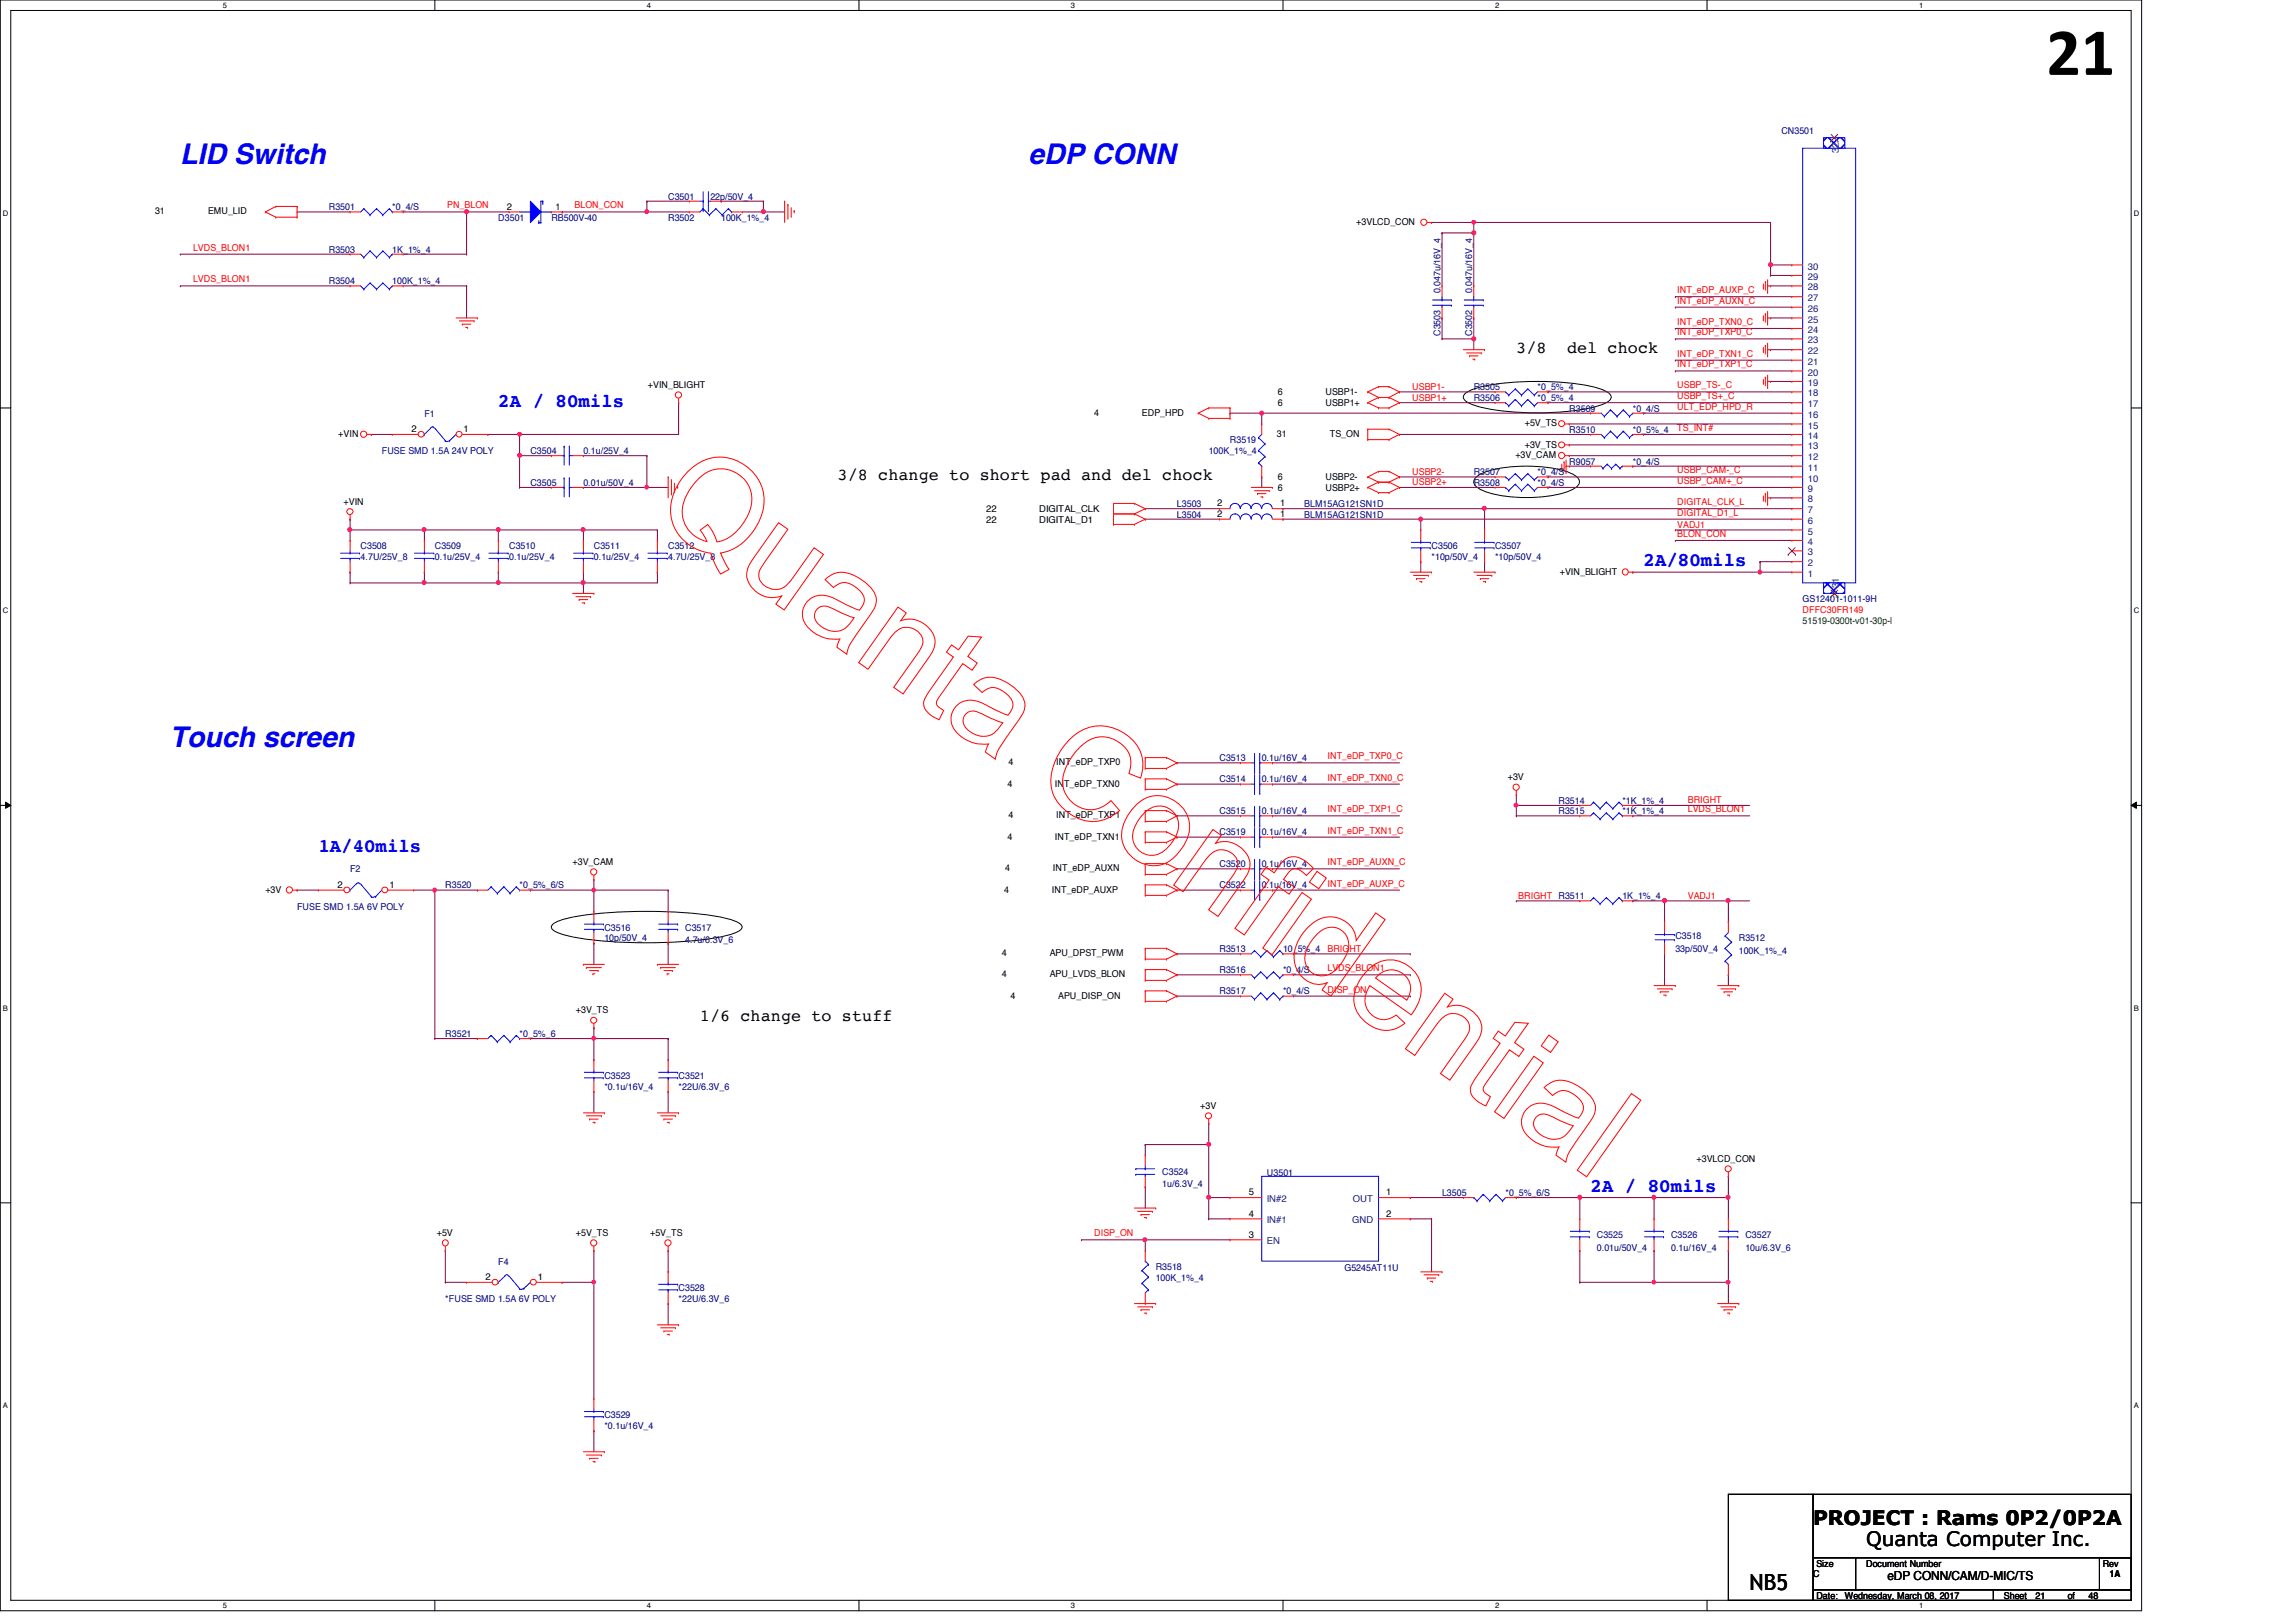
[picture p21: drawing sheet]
<svg xmlns="http://www.w3.org/2000/svg" width="297mm" height="210mm" viewBox="0 0 297 210" stroke-linecap="round" stroke-linejoin="round" font-family="sans-serif">
<defs><g id="words">
<text font-size="8.8" x="264.7" y="9.7">21</text>
<g font-size="3.7" fill="#00f">
<text x="23.3" y="21.2">LID Switch</text>
<text x="133.1" y="21.2">eDP CONN</text>
<text x="22" y="96.6">Touch screen</text>
</g>
<text font-size="2.9" x="226.4" y="205.8">NB5</text>
<g font-size="2.6">
<text x="234.6" y="197.3">PROJECT : Rams 0P2/0P2A</text>
<text x="241.4" y="200.1">Quanta Computer Inc.</text>
</g>
<g font-size="2.5" fill="#00f">
<text x="64.5" y="52.7">2A / 80mils</text>
<text x="212.6" y="73.3">2A/80mils</text>
<text x="41.2" y="110.3">1A/40mils</text>
<text x="205.8" y="154.2">2A / 80mils</text>
</g>
<g font-size="2.2">
<text x="196.2" y="45.6">3/8</text>
<text x="202.7" y="45.6">del chock</text>
<text x="108.4" y="62.1">3/8 change to short pad and del chock</text>
<text x="90.5" y="132.1">1/6 change to stuff</text>
</g>
<text font-size="1.6" x="244.2" y="204.4">eDP CONN/CAM/D-MIC/TS</text>
<g font-size="1.2" fill="#000080">
<text x="230.5" y="17.3">CN3501</text>
<text x="42.5" y="27.2">R3501</text>
<text x="50.8" y="27.2">*0_4/S</text>
<text x="64.5" y="28.6">D3501</text>
<text x="71.3" y="28.6">RB500V-40</text>
<text x="86.4" y="25.8">C3501</text>
<text x="86.4" y="28.6">R3502</text>
<text x="91.9" y="25.8">22p/50V_4</text>
<text x="93.3" y="28.6">100K_1%_4</text>
<text x="42.5" y="32.7">R3503</text>
<text x="50.8" y="32.7">1K_1%_4</text>
<text x="42.5" y="36.8">R3504</text>
<text x="50.8" y="36.8">100K_1%_4</text>
<text x="186.3" y="38" transform="rotate(-90 186.3 38)">0.047u/16V_4</text>
<text x="190.5" y="38" transform="rotate(-90 190.5 38)">0.047u/16V_4</text>
<text x="186.3" y="43.5" transform="rotate(-90 186.3 43.5)">C3503</text>
<text x="190.5" y="43.5" transform="rotate(-90 190.5 43.5)">C3502</text>
<text x="54.9" y="53.9">F1</text>
<text x="190.7" y="50.5">R3505</text>
<text x="190.7" y="51.9">R3506</text>
<text x="198.9" y="50.5">*0_5%_4</text>
<text x="198.9" y="51.9">*0_5%_4</text>
<text x="203" y="53.3">R3509</text>
<text x="211.2" y="53.3">*0_4/S</text>
<text x="49.4" y="58.7">FUSE SMD 1.5A 24V POLY</text>
<text x="68.6" y="58.7">C3504</text>
<text x="75.5" y="58.7">0.1u/25V_4</text>
<text x="156.4" y="58.7">100K_1%_4</text>
<text x="159.1" y="57.4">R3519</text>
<text x="203" y="56">R3510</text>
<text x="211.2" y="56">*0_5%_4</text>
<text x="68.6" y="62.9">C3505</text>
<text x="75.5" y="62.9">0.01u/50V_4</text>
<text x="152.3" y="65.6">L3503</text>
<text x="168.7" y="65.6">BLM15AG121SN1D</text>
<text x="190.7" y="61.5">R3507</text>
<text x="190.7" y="62.9">R3508</text>
<text x="198.9" y="61.5">*0_4/S</text>
<text x="198.9" y="62.9">*0_4/S</text>
<text x="203" y="60.1">R9057</text>
<text x="211.2" y="60.1">*0_4/S</text>
<text x="46.6" y="71.1">C3508</text>
<text x="56.3" y="71.1">C3509</text>
<text x="65.9" y="71.1">C3510</text>
<text x="76.8" y="71.1">C3511</text>
<text x="86.4" y="71.1">C3512</text>
<text x="152.3" y="67">L3504</text>
<text x="168.7" y="67">BLM15AG121SN1D</text>
<text x="185.2" y="71.1">C3506</text>
<text x="193.4" y="71.1">C3507</text>
<text x="46.6" y="72.4">4.7U/25V_8</text>
<text x="56.3" y="72.4">0.1u/25V_4</text>
<text x="65.9" y="72.4">0.1u/25V_4</text>
<text x="76.8" y="72.4">0.1u/25V_4</text>
<text x="86.4" y="72.4">4.7U/25V_8</text>
<text x="185.2" y="72.4">*10p/50V_4</text>
<text x="193.4" y="72.4">*10p/50V_4</text>
<text x="233.2" y="77.9">GS12401-1011-9H</text>
<text x="157.8" y="101.3">C3514</text>
<text x="157.8" y="98.5">C3513</text>
<text x="163.2" y="101.3">0.1u/16V_4</text>
<text x="163.2" y="98.5">0.1u/16V_4</text>
<text x="157.8" y="105.4">C3515</text>
<text x="163.2" y="105.4">0.1u/16V_4</text>
<text x="201.6" y="104">R3514</text>
<text x="201.6" y="105.4">R3515</text>
<text x="209.9" y="104">*1K_1%_4</text>
<text x="209.9" y="105.4">*1K_1%_4</text>
<text x="45.3" y="112.9">F2</text>
<text x="157.8" y="112.2">C3520</text>
<text x="157.8" y="108.1">C3519</text>
<text x="163.2" y="112.2">0.1u/16V_4</text>
<text x="163.2" y="108.1">0.1u/16V_4</text>
<text x="38.4" y="117.7">FUSE SMD 1.5A 6V POLY</text>
<text x="57.6" y="115">R3520</text>
<text x="67.2" y="115">*0_5%_6/S</text>
<text x="157.8" y="115">C3522</text>
<text x="163.2" y="115">0.1u/16V_4</text>
<text x="209.9" y="116.3">1K_1%_4</text>
<text x="78.2" y="120.4">C3516</text>
<text x="78.2" y="121.8">10p/50V_4</text>
<text x="88.6" y="120.4">C3517</text>
<text x="88.6" y="122.1">4.7u/6.3V_6</text>
<text x="157.8" y="125.9">R3516</text>
<text x="157.8" y="123.2">R3513</text>
<text x="166" y="125.9">*0_4/S</text>
<text x="166" y="123.2">10_5%_4</text>
<text x="216.7" y="121.5">C3518</text>
<text x="216.7" y="123.2">33p/50V_4</text>
<text x="225" y="121.8">R3512</text>
<text x="225" y="123.5">100K_1%_4</text>
<text x="157.8" y="128.7">R3517</text>
<text x="166" y="128.7">*0_4/S</text>
<text x="57.6" y="134.2">R3521</text>
<text x="67.2" y="134.2">*0_5%_6</text>
<text x="78.2" y="139.7">C3523</text>
<text x="78.2" y="141">*0.1u/16V_4</text>
<text x="87.8" y="139.7">C3521</text>
<text x="87.8" y="141">*22U/6.3V_6</text>
<text x="150.4" y="152">C3524</text>
<text x="150.4" y="153.6">1u/6.3V_4</text>
<text x="163.9" y="152.1">U3501</text>
<text x="186.6" y="154.7">L3505</text>
<text x="194.8" y="154.7">*0_5%_6/S</text>
<text x="206.6" y="160.2">C3525</text>
<text x="206.6" y="161.9">0.01u/50V_4</text>
<text x="216.2" y="160.2">C3526</text>
<text x="216.2" y="161.9">0.1u/16V_4</text>
<text x="225.8" y="160.2">C3527</text>
<text x="225.8" y="161.9">10u/6.3V_6</text>
<text x="64.5" y="163.7">F4</text>
<text x="87.8" y="167.1">C3528</text>
<text x="149.5" y="164.3">R3518</text>
<text x="149.5" y="165.7">100K_1%_4</text>
<text x="173.9" y="164.5">G5245AT11U</text>
<text x="57.6" y="168.4">*FUSE SMD 1.5A 6V POLY</text>
<text x="87.8" y="168.4">*22U/6.3V_6</text>
<text x="78.2" y="183.6">C3529</text>
<text x="78.2" y="184.9">*0.1u/16V_4</text>
</g>
<g font-size="1.2" fill="#004080">
<text x="237.9" y="19.9" transform="rotate(-90 237.9 19.9)">32</text>
<text x="233.9" y="34.9">30</text>
<text x="233.9" y="41.7">25</text>
<text x="233.9" y="39">27</text>
<text x="233.9" y="36.2">29</text>
<text x="233.9" y="40.3">26</text>
<text x="233.9" y="37.6">28</text>
<text x="233.9" y="47.2">21</text>
<text x="233.9" y="44.4">23</text>
<text x="233.9" y="45.8">22</text>
<text x="233.9" y="43.1">24</text>
<text x="233.9" y="52.7">17</text>
<text x="233.9" y="50">19</text>
<text x="233.9" y="51.3">18</text>
<text x="233.9" y="48.6">20</text>
<text x="233.9" y="58.2">13</text>
<text x="233.9" y="55.5">15</text>
<text x="233.9" y="59.6">12</text>
<text x="233.9" y="56.8">14</text>
<text x="233.9" y="54.1">16</text>
<text x="233.9" y="63.7">9</text>
<text x="233.9" y="60.9">11</text>
<text x="233.9" y="65">8</text>
<text x="233.9" y="62.3">10</text>
<text x="233.9" y="71.9">3</text>
<text x="233.9" y="69.2">5</text>
<text x="233.9" y="66.4">7</text>
<text x="233.9" y="70.5">4</text>
<text x="233.9" y="67.8">6</text>
<text x="233.9" y="74.6">1</text>
<text x="233.9" y="73.3">2</text>
<text x="237.9" y="76.1" transform="rotate(-90 237.9 76.1)">31</text>
<text x="163.9" y="155.6">IN#2</text>
<text x="175" y="155.6">OUT</text>
<text x="163.9" y="161">EN</text>
<text x="163.9" y="158.3">IN#1</text>
<text x="174.9" y="158.3">GND</text>
</g>
<g font-size="1.2">
<text x="20.1" y="27.7">31</text>
<text x="26.9" y="27.7">EMU_LID</text>
<text x="65.6" y="27.1">2</text>
<text x="71.9" y="27.2">1</text>
<text x="175.5" y="29.1">+3VLCD_CON</text>
<text x="83.8" y="50.2">+VIN_BLIGHT</text>
<text x="141.6" y="53.8">4</text>
<text x="147.7" y="53.8">EDP_HPD</text>
<text x="165.3" y="51.2">6</text>
<text x="165.3" y="52.6">6</text>
<text x="171.5" y="51.2">USBP1-</text>
<text x="171.5" y="52.6">USBP1+</text>
<text x="43.8" y="56.6">+VIN</text>
<text x="53.3" y="55.9">2</text>
<text x="60" y="55.9">1</text>
<text x="165.2" y="56.6">31</text>
<text x="172" y="56.6">TS_ON</text>
<text x="196" y="59.3">+3V_CAM</text>
<text x="197.3" y="55.2">+5V_TS</text>
<text x="197.3" y="57.9">+3V_TS</text>
<text x="44.4" y="65.3">+VIN</text>
<text x="157.5" y="65.5">2</text>
<text x="165.3" y="62.1">6</text>
<text x="165.3" y="63.5">6</text>
<text x="165.6" y="65.5">1</text>
<text x="171.5" y="62.1">USBP2-</text>
<text x="171.5" y="63.5">USBP2+</text>
<text x="127.6" y="66.3">22</text>
<text x="127.6" y="67.6">22</text>
<text x="134.4" y="66.3">DIGITAL_CLK</text>
<text x="134.4" y="67.6">DIGITAL_D1</text>
<text x="157.5" y="66.9">2</text>
<text x="165.6" y="66.9">1</text>
<text x="201.8" y="74.4">+VIN_BLIGHT</text>
<text x="130.3" y="101.8">4</text>
<text x="130.5" y="99.1">4</text>
<text x="136.5" y="101.8">INT_eDP_TXN0</text>
<text x="136.6" y="99.1">INT_eDP_TXP0</text>
<text x="195.1" y="101">+3V</text>
<text x="130.5" y="105.9">4</text>
<text x="136.6" y="105.9">INT_eDP_TXP1</text>
<text x="74.1" y="112">+3V_CAM</text>
<text x="130" y="112.8">4</text>
<text x="130.3" y="108.7">4</text>
<text x="136.2" y="112.8">INT_eDP_AUXN</text>
<text x="136.5" y="108.7">INT_eDP_TXN1</text>
<text x="34.3" y="115.5">+3V</text>
<text x="43.6" y="114.9">2</text>
<text x="50.4" y="114.9">1</text>
<text x="129.9" y="115.5">4</text>
<text x="136.1" y="115.5">INT_eDP_AUXP</text>
<text x="129.6" y="123.7">4</text>
<text x="135.8" y="123.7">APU_DPST_PWM</text>
<text x="74.5" y="131.1">+3V_TS</text>
<text x="129.6" y="126.5">4</text>
<text x="130.7" y="129.2">4</text>
<text x="135.8" y="126.5">APU_LVDS_BLON</text>
<text x="136.9" y="129.2">APU_DISP_ON</text>
<text x="155.3" y="143.5">+3V</text>
<text x="161.6" y="154.7">5</text>
<text x="179.3" y="154.7">1</text>
<text x="219.5" y="150.4">+3VLCD_CON</text>
<text x="56.5" y="160">+5V</text>
<text x="74.5" y="160">+5V_TS</text>
<text x="84.1" y="160">+5V_TS</text>
<text x="161.6" y="160.1">3</text>
<text x="161.6" y="157.4">4</text>
<text x="179.3" y="157.4">2</text>
<text x="62.8" y="165.7">2</text>
<text x="69.6" y="165.7">1</text>
<text x="235" y="202.7">Size</text>
<text x="241.4" y="202.7">Document Number</text>
<text x="272" y="202.7">Rev</text>
<text x="234.6" y="204.1">C</text>
<text x="235" y="206.9">Date:</text>
<text x="238.7" y="206.9">Wednesday, March 08, 2017</text>
<text x="259.2" y="206.9">Sheet</text>
<text x="263.4" y="206.9">21</text>
<text x="267.5" y="206.9">of</text>
<text x="270.2" y="206.9">48</text>
<text x="273" y="204.1">1A</text>
</g>
<g font-size="1.2" fill="#f00">
<text x="57.9" y="27">PN_BLON</text>
<text x="74.3" y="27">BLON_CON</text>
<text x="25" y="32.4">LVDS_BLON1</text>
<text x="25" y="36.5">LVDS_BLON1</text>
<text x="217" y="37.9">INT_eDP_AUXP_C</text>
<text x="217" y="39.3">INT_eDP_AUXN_C</text>
<text x="217" y="47.5">INT_eDP_TXP1_C</text>
<text x="217" y="46.1">INT_eDP_TXN1_C</text>
<text x="217" y="42">INT_eDP_TXN0_C</text>
<text x="217" y="43.4">INT_eDP_TXP0_C</text>
<text x="182.7" y="50.5">USBP1-</text>
<text x="182.7" y="51.9">USBP1+</text>
<text x="217" y="50.2">USBP_TS-_C</text>
<text x="217" y="51.6">USBP_TS+_C</text>
<text x="217" y="53">ULT_EDP_HPD_R</text>
<text x="217" y="55.8">TS_INT#</text>
<text x="182.7" y="61.5">USBP2-</text>
<text x="182.7" y="62.8">USBP2+</text>
<text x="217" y="65.4">DIGITAL_CLK_L</text>
<text x="217" y="61.3">USBP_CAM-_C</text>
<text x="217" y="62.6">USBP_CAM+_C</text>
<text x="217" y="69.5">BLON_CON</text>
<text x="217" y="68.3">VADJ1</text>
<text x="217" y="66.7">DIGITAL_D1_L</text>
<text x="233.2" y="79.3">DFFC30FR149</text>
<text x="171.7" y="101">INT_eDP_TXN0_C</text>
<text x="171.7" y="98.3">INT_eDP_TXP0_C</text>
<text x="171.7" y="105.1">INT_eDP_TXP1_C</text>
<text x="171.7" y="107.9">INT_eDP_TXN1_C</text>
<text x="218.4" y="105.1">LVDS_BLON1</text>
<text x="218.4" y="104">BRIGHT</text>
<text x="171.7" y="112">INT_eDP_AUXN_C</text>
<text x="171.7" y="114.7">INT_eDP_AUXP_C</text>
<text x="196.4" y="116.3">BRIGHT R3511</text>
<text x="218.4" y="116.3">VADJ1</text>
<text x="171.7" y="125.7">LVDS_BLON1</text>
<text x="171.7" y="123.2">BRIGHT</text>
<text x="171.7" y="128.4">DISP_ON</text>
<text x="141.6" y="160">DISP_ON</text>
</g>
<text font-size="1.2" fill="#004000" x="233.2" y="80.7">51519-0300t-v01-30p-l</text>
<g font-size="1">
<text x="28.8" y="1">5</text>
<text x="83.7" y="1">4</text>
<text x="138.6" y="1">3</text>
<text x="193.4" y="1">2</text>
<text x="248.3" y="1">1</text>
<text x=".4" y="27.9">D</text>
<text x="276.1" y="27.9">D</text>
<text x=".4" y="79.4">C</text>
<text x="276.1" y="79.4">C</text>
<text x=".4" y="130.8">B</text>
<text x="276.1" y="130.8">B</text>
<text x=".4" y="182.2">A</text>
<text x="276.1" y="182.2">A</text>
<text x="28.8" y="208.1">5</text>
<text x="83.7" y="208.1">4</text>
<text x="138.6" y="208.1">3</text>
<text x="193.4" y="208.1">2</text>
<text x="248.3" y="208.1">1</text>
</g>
</g></defs>
<path d="M0 0h277.1v208.4h-277.1zM1.4 1.4h274.3v205.7h-274.3z" fill="none" stroke="#000" stroke-width=".13"/>
<g fill="#fff">
<path d="M28.8 .1h.6v1.1h-.6z"/>
<path d="M28.8 207.2h.6v1.1h-.6z"/>
</g>
<path d="M56.3 0v1.4M56.3 207.1v1.3" fill="none" stroke="#000" stroke-width=".13"/>
<g fill="#fff">
<path d="M83.7 .1h.5v1.1h-.5z"/>
<path d="M83.7 207.2h.5v1.1h-.5z"/>
</g>
<path d="M111.1 0v1.4M111.1 207.1v1.3" fill="none" stroke="#000" stroke-width=".13"/>
<g fill="#fff">
<path d="M138.6 .1h.5v1.1h-.5z"/>
<path d="M138.6 207.2h.5v1.1h-.5z"/>
</g>
<path d="M166 0v1.4M166 207.1v1.3" fill="none" stroke="#000" stroke-width=".13"/>
<g fill="#fff">
<path d="M193.4 .1h.6v1.1h-.6z"/>
<path d="M193.4 207.2h.6v1.1h-.6z"/>
</g>
<path d="M220.8 0v1.4M220.8 207.1v1.3" fill="none" stroke="#000" stroke-width=".13"/>
<g fill="#fff">
<path d="M248.3 .1h.5v1.1h-.5z"/>
<path d="M248.3 207.2h.5v1.1h-.5z"/>
<path d="M.4 27.1h.7v1.1h-.7z"/>
<path d="M276.1 27.1h.7v1.1h-.7z"/>
<path d="M.4 78.5h.7v1.1h-.7z"/>
<path d="M276.1 78.5h.7v1.1h-.7z"/>
</g>
<path d="M0 52.8h1.4M275.7 52.8h1.4" fill="none" stroke="#000" stroke-width=".13"/>
<g fill="#fff">
<path d="M.4 129.9h.6v1.1h-.6z"/>
<path d="M276.1 129.9h.6v1.1h-.6z"/>
</g>
<path d="M0 104.2h1.4M.7 103.8l.7 .4-.7 .4zM275.7 104.2l.7-.4v.8zM275.7 104.2h1.4" fill="none" stroke="#000" stroke-width=".13"/>
<path d="M.7 103.8l.7 .4-.7 .4zM275.7 104.2l.7-.4v.8z" fill="#000"/>
<g fill="#fff">
<path d="M.4 181.4h.6v1.1h-.6z"/>
<path d="M276.1 181.4h.6v1.1h-.6z"/>
</g>
<path d="M189.4 51.1a5 5 0 0 1 2.7-1.2 37.8 37.8 0 0 1 14.5 .3l1.4 .5 .3 .4 .1 .3-.1 .3a5.2 5.2 0 0 1-2.7 1.1 36.9 36.9 0 0 1-14.4-.2l-1.4-.6-.4-.3-.1-.3zM191.1 61.6a10.3 10.3 0 0 1 5.2-1.2 16.8 16.8 0 0 1 7.1 .9l.5 .3 .3 .4 .1 .4a1.98 1.98 0 0 1-1.6 1.3 19 19 0 0 1-10.4 0 1.97 1.97 0 0 1-1.6-1.3l.1-.4zM71.4 119.7a4.9 4.9 0 0 1 2.5-1 61.5 61.5 0 0 1 19.5 0 5 5 0 0 1 2.5 1l.1 .3-.1 .2a5.1 5.1 0 0 1-2.5 1 60.1 60.1 0 0 1-19.5 0 5 5 0 0 1-2.5-1l-.1-.2zM0 155.7h1.4M275.7 155.7h1.4" fill="none" stroke="#000" stroke-width=".13"/>
<path d="M148.2 148.1h.1M148.2 148.1h8.2M156.4 148.1h.1M156.4 145.4h.1M156.4 145.4v9.6M182.5 157.7h.1M182.5 157.7h2.7M139.9 160.4h.1M139.9 160.4h8.3" fill="none" stroke="#800040" stroke-width=".13"/>
<circle cx="156.4" cy="148.1" r=".26" fill="#f0f"/>
<circle cx="156.4" cy="148.1" r=".26" fill="none" stroke="#f0f" stroke-width=".13"/>
<path d="M148.2 148.1h.1M148.2 148.1v1.4M156.4 157.7h.1M156.4 155h.1M156.4 155h2.7M156.4 157.7h2.7M156.4 155v2.7M182.5 155h.1M182.5 155h6.8M185.2 157.7h.1M185.2 157.7v6.9" fill="none" stroke="#800040" stroke-width=".13"/>
<circle cx="156.4" cy="154.9" r=".26" fill="#f0f"/>
<circle cx="156.4" cy="154.9" r=".26" fill="none" stroke="#f0f" stroke-width=".13"/>
<g fill="none" stroke="#800040" stroke-width=".13">
<path d="M60.4 27.4h.1M60.4 27.4h5.5M60.4 27.4v5.5M83.7 27.4h.1M83.7 27.4h5.5M48 56.2h.1M48 56.2h2.8M63.1 56.2h.1M63.1 56.2h4.1M83.7 59h.1M83.7 59v4.1M75.5 75.4h.1"/>
<path d="M75.5 63.1h.1M75.5 75.4v1.4M75.5 63.1h10.9M83.7 63.1h.1"/>
</g>
<path d="M83.5 62.9h.3l.1 .1-.1 .2-.2 .1-.1-.1z" fill-rule="evenodd" fill="#f0f"/>
<path d="M83.5 62.9h.3l.1 .1-.1 .2-.2 .1-.1-.1z" fill="none" stroke="#f0f" stroke-width=".13"/>
<path d="M23.3 37h.1M23.3 37h22M60.4 37h.1M60.4 37v4.1M67.2 56.2h.1M67.2 56.2h20.6M75.5 59h.1M75.5 59h8.2M67.2 63.1h.1M67.2 63.1h4.1" fill="none" stroke="#800040" stroke-width=".13"/>
<circle cx="67.2" cy="56.2" r=".25" fill="#f0f"/>
<circle cx="67.2" cy="56.2" r=".25" fill="none" stroke="#f0f" stroke-width=".13"/>
<path d="M67.2 59h.1M67.2 59h4.1M87.8 52.1h.1M87.8 52.1v4.1" fill="none" stroke="#800040" stroke-width=".13"/>
<circle cx="67.2" cy="58.9" r=".26" fill="#f0f"/>
<circle cx="67.2" cy="58.9" r=".26" fill="none" stroke="#f0f" stroke-width=".13"/>
<path d="M93.3 26h.1M93.3 26h5.5M98.8 27.4h.1M98.8 26h.1M98.8 27.4h2.7M98.8 26v1.4M67.2 59h.1M67.2 59v4.1" fill="none" stroke="#800040" stroke-width=".13"/>
<circle cx="98.8" cy="27.4" r=".26" fill="#f0f"/>
<circle cx="98.8" cy="27.4" r=".26" fill="none" stroke="#f0f" stroke-width=".13"/>
<path d="M83.7 26h.1M83.7 26h5.5M83.7 26v1.4" fill="none" stroke="#800040" stroke-width=".13"/>
<path d="M83.5 27.2l.1-.1 .3 .1-.1 .4h-.2h-.1z" fill-rule="evenodd" fill="#f0f"/>
<path d="M83.5 27.2l.1-.1 .3 .1-.1 .4h-.2h-.1z" fill="none" stroke="#f0f" stroke-width=".13"/>
<path d="M23.3 32.9h.1M23.3 32.9h22M38.4 27.4h.1M38.4 27.4h6.9M72.7 27.4h.1M72.7 27.4h11M45.3 75.4h.1M45.3 75.4h9.6" fill="none" stroke="#800040" stroke-width=".13"/>
<circle cx="54.9" cy="75.4" r=".26" fill="#f0f"/>
<circle cx="54.9" cy="75.4" r=".26" fill="none" stroke="#f0f" stroke-width=".13"/>
<path d="M45.3 67.2h.1M45.3 68.6h.1M45.3 67.2v1.4M45.3 68.6h9.6M54.9 68.6h.1M54.9 74h.1M54.9 68.6v1.3M54.9 74v1.4" fill="none" stroke="#800040" stroke-width=".13"/>
<circle cx="54.9" cy="68.5" r=".26" fill="#f0f"/>
<circle cx="54.9" cy="68.5" r=".26" fill="none" stroke="#f0f" stroke-width=".13"/>
<circle cx="45.2" cy="68.5" r=".26" fill="#f0f"/>
<circle cx="45.2" cy="68.5" r=".26" fill="none" stroke="#f0f" stroke-width=".13"/>
<path d="M45.3 68.6h.1M45.3 74h.1M45.3 68.6v1.3M45.3 74v1.4M54.9 68.6h.1M54.9 75.4h.1M54.9 68.6h20.6M64.5 68.6h.1M64.5 74h.1M64.5 68.6v1.3M64.5 74v1.4h-9.6" fill="none" stroke="#800040" stroke-width=".13"/>
<circle cx="75.4" cy="68.5" r=".26" fill="#f0f"/>
<circle cx="75.4" cy="68.5" r=".26" fill="none" stroke="#f0f" stroke-width=".13"/>
<circle cx="64.5" cy="68.5" r=".26" fill="#f0f"/>
<circle cx="64.5" cy="68.5" r=".26" fill="none" stroke="#f0f" stroke-width=".13"/>
<path d="M64.5 75.4h.1M75.5 68.6h.1M75.5 74h.1M75.5 68.6v1.3M75.5 74v1.4h-11" fill="none" stroke="#800040" stroke-width=".13"/>
<circle cx="75.4" cy="75.4" r=".26" fill="#f0f"/>
<circle cx="75.4" cy="75.4" r=".26" fill="none" stroke="#f0f" stroke-width=".13"/>
<circle cx="64.5" cy="75.4" r=".26" fill="#f0f"/>
<circle cx="64.5" cy="75.4" r=".26" fill="none" stroke="#f0f" stroke-width=".13"/>
<g fill="none" stroke="#800040" stroke-width=".13">
<path d="M67.2 56.2h.1M67.2 56.2v2.8M75.5 68.6h.1M75.5 75.4h.1M75.5 68.6h9.5M85 68.6h.1M85 74h.1M85 68.6v1.3M85 74v1.4h-9.5M76.8 133h.1M76.8 133v1.4M76.8 141.3h.1"/>
<path d="M76.8 141.3v2.7M86.4 141.3h.1M86.4 141.3v2.7M76.8 165.9h.1M76.8 165.9v15.1"/>
</g>
<path d="M76.6 165.8h.4v.1v.2l-.2 .1-.2-.1z" fill-rule="evenodd" fill="#f0f"/>
<path d="M76.6 165.8h.4v.1v.2l-.2 .1-.2-.1z" fill="none" stroke="#f0f" stroke-width=".13"/>
<g fill="none" stroke="#800040" stroke-width=".13">
<path d="M196.2 104.2h.1M196.2 104.2h8.2M215.3 123.4h.1M215.3 123.4v4.2M204.4 155h.1M204.4 155h9.6M57.6 161.8h.1M57.6 165.9h.1M57.6 165.9h2.8M57.6 161.8v4.1M72.7 165.9h.1M76.8 161.8h.1"/>
<path d="M76.8 161.8v4.1h-4.1M86.4 168.7h.1M86.4 161.8h.1M86.4 161.8v2.8M86.4 168.7v2.7M76.8 185.2h.1M76.8 185.2v2.7"/>
</g>
<path d="M213.8 154.7h.1l.3 .1-.1 .3-.2 .1-.1-.1z" fill-rule="evenodd" fill="#f0f"/>
<path d="M213.8 154.7h.1l.3 .1-.1 .3-.2 .1-.1-.1z" fill="none" stroke="#f0f" stroke-width=".13"/>
<circle cx="204.4" cy="154.9" r=".26" fill="#f0f"/>
<circle cx="204.4" cy="154.9" r=".26" fill="none" stroke="#f0f" stroke-width=".13"/>
<path d="M215.3 116.6h.1M215.3 119.3h.1M215.3 116.6h8.3M215.3 116.6v2.7" fill="none" stroke="#800040" stroke-width=".13"/>
<circle cx="215.3" cy="116.5" r=".26" fill="#f0f"/>
<circle cx="215.3" cy="116.5" r=".26" fill="none" stroke="#f0f" stroke-width=".13"/>
<path d="M68.6 115.2h.1M68.6 115.2h17.8M76.8 115.2h.1M86.4 115.2h.1M86.4 115.2v2.7M76.8 122h.1M76.8 122v2.8" fill="none" stroke="#800040" stroke-width=".13"/>
<path d="M76.6 115l.2-.1 .2 .1v.4h-.2h-.2z" fill-rule="evenodd" fill="#f0f"/>
<path d="M76.6 115l.2-.1 .2 .1v.4h-.2h-.2z" fill="none" stroke="#f0f" stroke-width=".13"/>
<path d="M76.8 115.2h.1M76.8 115.2v2.7M86.4 122h.1M86.4 122v2.8M214 155h.1M214 155h9.6M223.6 155h.1M223.6 155v2.7M214 165.9h.1M214 165.9h9.6" fill="none" stroke="#800040" stroke-width=".13"/>
<circle cx="223.6" cy="154.9" r=".26" fill="#f0f"/>
<circle cx="223.6" cy="154.9" r=".26" fill="none" stroke="#f0f" stroke-width=".13"/>
<path d="M204.4 155h.1M204.4 155v2.7M223.6 152.2h.1M223.6 152.2v2.8M204.4 161.8h.1M204.4 165.9h.1M204.4 161.8v4.1M214 161.8h.1M214 161.8v4.1h-9.6M223.6 161.8h.1M223.6 161.8v4.1" fill="none" stroke="#800040" stroke-width=".13"/>
<path d="M213.8 165.8h.3l.1 .1-.1 .2-.2 .1-.1-.1z" fill-rule="evenodd" fill="#f0f"/>
<path d="M213.8 165.8h.3l.1 .1-.1 .2-.2 .1-.1-.1z" fill="none" stroke="#f0f" stroke-width=".13"/>
<path d="M214 155h.1M214 155v2.7M223.6 165.9h.1M223.6 165.9v2.8" fill="none" stroke="#800040" stroke-width=".13"/>
<circle cx="223.6" cy="165.9" r=".25" fill="#f0f"/>
<circle cx="223.6" cy="165.9" r=".25" fill="none" stroke="#f0f" stroke-width=".13"/>
<path d="M196.2 102.9h.1M196.2 104.2h.1M196.2 102.9v2.7" fill="none" stroke="#800040" stroke-width=".13"/>
<circle cx="196.1" cy="104.2" r=".25" fill="#f0f"/>
<circle cx="196.1" cy="104.2" r=".25" fill="none" stroke="#f0f" stroke-width=".13"/>
<g fill="none" stroke="#800040" stroke-width=".13">
<path d="M152.3 98.7h.1M152.3 98.7h8.2M164.6 98.7h.1M164.6 98.7h16.5M152.3 101.5h.1M152.3 108.3h.1M152.3 105.6h.1M152.3 105.6h8.2M152.3 101.5h8.2M152.3 108.3h8.2M164.6 101.5h.1M164.6 105.6h.1"/>
<path d="M164.6 108.3h.1M164.6 105.6h16.5M164.6 101.5h16.5M164.6 108.3h16.5M196.2 105.6h.1M196.2 116.6h.1M196.2 105.6h8.2M196.2 116.6h8.2M223.6 119.3h.1M223.6 116.6v2.7"/>
</g>
<circle cx="223.6" cy="116.5" r=".26" fill="#f0f"/>
<circle cx="223.6" cy="116.5" r=".26" fill="none" stroke="#f0f" stroke-width=".13"/>
<g fill="none" stroke="#800040" stroke-width=".13">
<path d="M76.8 113.8h.1M76.8 113.8v1.4M152.3 112.4h.1M152.3 115.2h.1M152.3 112.4h8.2M152.3 115.2h8.2M164.6 112.4h.1M164.6 115.2h.1M164.6 112.4h16.5M164.6 115.2h16.5M223.6 116.6h.1M223.6 116.6h2.8"/>
<path d="M152.3 123.4h.1M152.3 128.9h.1M152.3 126.2h.1M152.3 123.4h8.2M152.3 128.9h8.2M152.3 126.2h8.2M148.2 160.4h.1M148.2 160.4v1.4M148.2 160.4h10.9"/>
</g>
<circle cx="148.1" cy="160.4" r=".26" fill="#f0f"/>
<circle cx="148.1" cy="160.4" r=".26" fill="none" stroke="#f0f" stroke-width=".13"/>
<path d="M192.1 65.8h.1M192.1 65.8h39.7M148.2 153.6h.1M148.2 153.6v2.7" fill="none" stroke="#800040" stroke-width=".13"/>
<circle cx="192" cy="65.8" r=".26" fill="#f0f"/>
<circle cx="192" cy="65.8" r=".26" fill="none" stroke="#f0f" stroke-width=".13"/>
<path d="M190.7 28.8h.1M190.7 28.8h38.4M186.6 41.1h.1M186.6 41.1v2.8M190.7 43.9h.1M190.7 43.9v1.4M227.7 72.7h.1M227.7 72.7v1.3" fill="none" stroke="#800040" stroke-width=".13"/>
<circle cx="190.7" cy="28.8" r=".25" fill="#f0f"/>
<circle cx="190.7" cy="28.8" r=".25" fill="none" stroke="#f0f" stroke-width=".13"/>
<path d="M229.1 35.6h.1M229.1 35.6h2.7M211.2 74h.1M211.2 74h16.5M227.7 72.7h.1M227.7 72.7h4.1" fill="none" stroke="#800040" stroke-width=".13"/>
<path d="M227.5 73.9l.2-.1 .2 .1-.1 .3-.1 .1-.2-.1z" fill-rule="evenodd" fill="#f0f"/>
<path d="M227.5 73.9l.2-.1 .2 .1-.1 .3-.1 .1-.2-.1z" fill="none" stroke="#f0f" stroke-width=".13"/>
<path d="M185.2 28.8h.1M185.2 28.8h5.5M186.6 43.9h.1M190.7 41.1h.1M190.7 41.1v2.8h-4.1M148.2 65.8h.1M148.2 67.2h.1M148.2 65.8h9.6M148.2 67.2h9.6M227.7 74h.1M227.7 74h4.1" fill="none" stroke="#800040" stroke-width=".13"/>
<circle cx="190.7" cy="43.9" r=".26" fill="#f0f"/>
<circle cx="190.7" cy="43.9" r=".26" fill="none" stroke="#f0f" stroke-width=".13"/>
<g fill="none" stroke="#800040" stroke-width=".13">
<path d="M190.7 28.8h.1M190.7 28.8v1.3M229.1 28.8h.1M229.1 28.8v5.5M166 65.8h.1M166 67.2h.1M166 65.8h26.1M166 67.2h17.8M183.8 72.7h.1M183.8 72.7v1.3M216.7 69.9h.1M216.7 68.6h.1"/>
<path d="M216.7 69.9h15.1M216.7 68.6h15.1"/>
</g>
<circle cx="190.7" cy="30.1" r=".26" fill="#f0f"/>
<circle cx="190.7" cy="30.1" r=".26" fill="none" stroke="#f0f" stroke-width=".13"/>
<path d="M186.6 30.1h.1M186.6 30.1v6.9M183.8 67.2h.1M183.8 67.2v1.4M183.8 67.2h48" fill="none" stroke="#800040" stroke-width=".13"/>
<circle cx="183.8" cy="67.2" r=".26" fill="#f0f"/>
<circle cx="183.8" cy="67.2" r=".26" fill="none" stroke="#f0f" stroke-width=".13"/>
<g fill="none" stroke="#800040" stroke-width=".13">
<path d="M186.6 30.1h.1M186.6 30.1h4.1M190.7 30.1h.1M190.7 30.1v6.9M216.7 38.4h.1M216.7 39.8h.1M216.7 38.4h15.1M216.7 39.8h15.1M229.1 34.3h.1M229.1 34.3h2.7M181.1 56.2h.1M181.1 56.2h24.7"/>
<path d="M216.7 48h.1M216.7 46.6h.1M216.7 42.5h.1M216.7 43.9h.1M216.7 48h15.1M216.7 46.6h15.1M216.7 42.5h15.1M216.7 43.9h15.1M229.1 49.4h.1M229.1 45.3h.1M229.1 41.1h.1M229.1 49.4h2.7"/>
<path d="M229.1 45.3h2.7M229.1 41.1h2.7M181.1 61.7h.1M181.1 63.1h.1M181.1 61.7h12.3M181.1 63.1h12.3M192.1 65.8h.1M192.1 72.7h.1M192.1 65.8v2.8M192.1 72.7v1.3M200.3 61.7h.1M200.3 63.1h.1"/>
<path d="M200.3 61.7h31.5M200.3 63.1h31.5M229.1 64.4h.1M229.1 64.4h2.7"/>
</g>
<circle cx="229.1" cy="34.2" r=".26" fill="#f0f"/>
<circle cx="229.1" cy="34.2" r=".26" fill="none" stroke="#f0f" stroke-width=".13"/>
<g fill="none" stroke="#800040" stroke-width=".13">
<path d="M52.2 37h8.2M52.2 27.4h8.2M52.2 32.9h8.2M60.4 37h.1M60.4 32.9h.1M60.4 27.4h.1M96.1 27.4h2.7M98.8 27.4h.1M229.1 34.3h.1M229.1 34.3v1.3M212.6 56.2h.1M212.6 56.2h19.2"/>
<path d="M211.2 105.6h.1M211.2 104.2h.1M211.2 105.6h15.2M211.2 104.2h15.2M167.3 126.2h15.2M167.3 123.4h15.2M167.3 128.9h15.2M182.5 126.2h.1M182.5 123.4h.1M182.5 128.9h.1M223.6 126.2h.1M223.6 126.2v1.4"/>
<path d="M196.2 155h.1M196.2 155h8.2"/>
</g>
<circle cx="60.4" cy="27.4" r=".26" fill="#f0f"/>
<circle cx="60.4" cy="27.4" r=".26" fill="none" stroke="#f0f" stroke-width=".13"/>
<path d="M38.4 115.2h.1M38.4 115.2h2.8M53.5 115.2h2.8M56.3 115.2h.1M56.3 115.2v19.2M211.2 116.6h.1M211.2 116.6h4.1M56.3 134.4h.1" fill="none" stroke="#800040" stroke-width=".13"/>
<path d="M56.1 115l.1-.1 .2 .1v.4h-.2h-.1z" fill-rule="evenodd" fill="#f0f"/>
<path d="M56.1 115l.1-.1 .2 .1v.4h-.2h-.1z" fill="none" stroke="#f0f" stroke-width=".13"/>
<path d="M56.3 115.2h5.5M61.8 115.2h.1M56.3 134.4h5.5M61.8 134.4h.1M68.6 134.4h8.2M76.8 134.4h.1" fill="none" stroke="#800040" stroke-width=".13"/>
<path d="M76.6 134.2l.2-.1 .2 .1v.3l-.2 .1-.2-.1z" fill-rule="evenodd" fill="#f0f"/>
<path d="M76.6 134.2l.2-.1 .2 .1v.3l-.2 .1-.2-.1z" fill="none" stroke="#f0f" stroke-width=".13"/>
<g fill="none" stroke="#800040" stroke-width=".13">
<path d="M229.1 37h.1M229.1 37h2.7M159.1 53.5h.1M159.1 53.5h46.7M163.2 53.5h.1M163.2 53.5v1.4M181.1 50.7h.1M181.1 52.1h.1M181.1 50.7h12.3M181.1 52.1h12.3M200.3 50.7h.1M200.3 52.1h.1"/>
<path d="M200.3 50.7h31.5M200.3 52.1h31.5M203 59h.1M203 54.9h.1M203 57.6h.1M203 59h28.8M203 54.9h28.8M203 57.6h28.8M212.6 53.5h.1M212.6 53.5h19.2M163.2 61.7h.1M163.2 61.7v1.4"/>
<path d="M76.8 137.2h.1M86.4 134.4h.1M86.4 134.4h-9.6v2.8M86.4 134.4v2.8"/>
</g>
<circle cx="163.2" cy="53.5" r=".26" fill="#f0f"/>
<circle cx="163.2" cy="53.5" r=".26" fill="none" stroke="#f0f" stroke-width=".13"/>
<path d="M203 60.3h.1M203 60.3h2.8M211.2 60.3h.1M211.2 60.3h20.6" fill="none" stroke="#800040" stroke-width=".13"/>
<g fill="none" stroke="#f00" stroke-width=".13">
<path d="M34.3 27.4h.1M34.3 27.4l1.4 .7M35.7 28.1h.1M35.7 26.7h.1M35.7 28.1h2.7M35.7 26.7h2.7M35.7 26.7l-1.4 .7M38.4 28.1h.1M38.4 26.7h.1M38.4 26.7v1.4M89.2 26h.1M89.2 26h1.3"/>
<path d="M91.9 26h1.4M93.3 26h.1M101.5 26h.1M101.5 26v2.8M101.9 26.5h.1M101.9 26.5v1.9M102.4 28h.1M102.4 26.9v1.1M102.7 27.3h.1M102.7 27.3v.3M184.7 28.8h.5M185.2 28.8h.1"/>
<path d="M190.7 37h.1M190.7 37v1.4M190.7 39.8v1.3M228.1 37.3h.1M228.1 36.7v.6M228.4 36.4h.1M228.4 36.4v1.1M228.7 37h.1M228.7 37.8h.1M228.7 36.2v1.6M228.7 37h.4M47.5 56.2h.5"/>
<path d="M48 56.2h.1M59 41.1h2.8M59.4 41.5h1.9M59.8 42h.1M59.8 42h1.1M60.2 42.4h.3M60.5 42.4h.1M61.3 41.5h.1M61.8 41.1h.1M87.8 52.1h.1M87.8 51.6v.5M155 53.5h.1"/>
<path d="M155 53.5l1.4 .6M156.4 52.8h.1M156.4 54.1h.1M156.4 52.8h2.7M156.4 52.8l-1.4 .7M156.4 54.1h2.7M159.1 52.8h.1M159.1 54.1h.1M159.1 52.8v1.3M176.9 56.9h.1M176.9 55.5h.1M176.9 50.7h.1"/>
<path d="M176.9 52.1h.1M176.9 55.5h2.8M176.9 56.9h2.8M176.9 55.5v1.4M176.9 50.7l1.4 .7M176.9 52.1l1.4 .7M178.3 51.4h.1M178.3 50h.1M178.3 52.8h.1M178.3 51.4h1.4M178.3 50h1.4M178.3 50l-1.4 .7"/>
<path d="M178.3 52.8h1.4M178.3 51.4l-1.4 .7M179.7 55.5h.1M179.7 56.9h.1M179.7 51.4h.1M179.7 50h.1M179.7 52.8h.1M179.7 55.5l1.4 .7M179.7 50l1.4 .7M179.7 51.4l1.4 .7M181.1 56.2h.1M181.1 50.7h.1"/>
<path d="M181.1 52.1h.1M181.1 56.2l-1.4 .7M181.1 50.7l-1.4 .7M181.1 52.1l-1.4 .7M189.3 45.3h2.8M189.7 45.7h1.9M190.1 46.1h.1M190.1 46.1h1.1M190.5 46.5h.3M190.7 41.1h.1M190.8 46.5h.1M191.6 45.7h.1"/>
<path d="M192.1 45.3h.1M202.3 59.8h.1M202.3 59.8v1.1M202.5 59h.5M202.5 54.9h.5M202.5 57.6h.5M202.6 59.5v1.7M203 59h.1M203 54.9h.1M203 57.6h.1M228.1 49.6h.1M228.1 45.5h.1"/>
<path d="M228.1 41.4h.1M228.1 40.9v.5M228.1 45v.5M228.1 49.1v.5M228.4 48.8h.1M228.4 44.7h.1M228.4 40.6h.1M228.4 40.6v1.1M228.4 44.7v1.1M228.4 48.8v1.1M228.7 49.4h.1M228.7 50.2h.1"/>
<path d="M228.7 45.3h.1M228.7 46.1h.1M228.7 41.1h.1M228.7 42h.1M228.7 41.1h.4M228.7 45.3h.4M228.7 49.4h.4M228.7 40.3v1.7M228.7 44.4v1.7M228.7 48.6v1.6M45.3 67.2h.1M45.3 69.9h.1"/>
<path d="M45.3 74h.1M45.3 66.6v.6M45.3 69.9v1.4M45.3 72.7v1.3M74.1 76.8h2.7M74.5 77.2h1.9M74.9 77.6h.1M74.9 77.6h1.1M75.3 78h.3M75.6 78h.1M76.4 77.2h.1M76.8 76.8h.1"/>
<path d="M85 69.9h.1M85 74h.1M85 69.9v1.4M85 72.7v1.3M86.4 61.7h.1M86.4 61.7v2.7M86.9 62.1h.1M86.9 62.1v2M87.2 63.6h.1M87.2 62.5v1.1M87.7 62.9h.1M87.7 62.9v.3"/>
<path d="M144.1 66.5h.1M144.1 65.2h.1M144.1 67.9h.1M144.1 66.5h2.7M144.1 65.2v2.7M144.1 65.2h2.7M144.1 67.9h2.7M146.8 66.5h.1M146.8 65.2h.1M146.8 67.9h.1M146.8 65.2l1.4 .6M146.8 66.5l1.4 .7"/>
<path d="M148.2 65.8h.1M148.2 67.2h.1M148.2 65.8l-1.4 .7M148.2 67.2l-1.4 .7M157.8 67.2h.1M157.8 67.2h1.3M161.9 63.1h2.7M162.3 63.5h1.9M162.7 63.9h.1M162.7 63.9h1.1M163.1 64.3h.3M163.4 64.3h.1"/>
<path d="M164.2 63.5h.1M164.6 63.1h.1M164.6 67.2h1.4M166 67.2h.1M176.9 61.7h.1M176.9 63.1h.1M176.9 61.7l1.4 .7M176.9 63.1l1.4 .7M178.3 62.4h.1M178.3 61h.1M178.3 63.8h.1M178.3 62.4h1.4"/>
<path d="M178.3 61h1.4M178.3 61l-1.4 .7M178.3 63.8h1.4M178.3 62.4l-1.4 .7M179.7 62.4h.1M179.7 61h.1M179.7 63.8h.1M179.7 61l1.4 .7M179.7 62.4l1.4 .7M181.1 61.7h.1M181.1 63.1h.1M181.1 61.7l-1.4 .7"/>
<path d="M181.1 63.1l-1.4 .7M182.5 74h2.7M182.9 74.5h1.9M183.3 74.9h.1M183.3 74.9h1.1M183.7 75.3h.2M183.9 75.3h.1M184.8 74.5h.1M185.2 74h.1M190.7 74h2.7M191.1 74.5h1.9M191.5 74.9h.1"/>
<path d="M191.5 74.9h1.1M191.9 75.3h.3M192.2 75.3h.1M193 74.5h.1M193.4 74h.1M202.1 60.6h.1M202.1 60.1v.5M202.6 60.3h.1M202.6 61.2h.1M202.6 60.3h.4M210.7 74h.5M211.2 74h.1"/>
<path d="M228.1 64.7h.1M228.1 64.2v.5M228.4 63.9h.1M228.4 63.9v1.1M228.7 64.4h.1M228.7 65.3h.1M228.7 63.6v1.7M228.7 64.4h.4M148.2 99.4h.1M148.2 98h.1M148.2 98v1.4M148.2 98h2.7"/>
<path d="M148.2 99.4h2.7M150.9 98h.1M150.9 99.4h.1M150.9 98l1.4 .7M152.3 98.7h.1M152.3 98.7l-1.4 .7M37.9 115.2h.5M38.4 115.2h.1M76.8 113.8h.1M76.8 113.3v.5M86.4 117.9h.1M86.4 117.9v1.4"/>
<path d="M148.2 113.2h.1M148.2 111.8h.1M148.2 115.9h.1M148.2 114.5h.1M148.2 102.2h.1M148.2 100.8h.1M148.2 106.3h.1M148.2 104.9h.1M148.2 109h.1M148.2 107.7h.1M148.2 100.8v1.4M148.2 104.9v1.4"/>
<path d="M148.2 107.7v1.3M148.2 111.8v1.4M148.2 114.5v1.4M148.2 111.8h2.7M148.2 113.2h2.7M148.2 114.5h2.7M148.2 115.9h2.7M148.2 100.8h2.7M148.2 102.2h2.7M148.2 104.9h2.7M148.2 106.3h2.7M148.2 107.7h2.7"/>
<path d="M148.2 109h2.7M150.9 111.8h.1M150.9 113.2h.1M150.9 114.5h.1M150.9 115.9h.1M150.9 100.8h.1M150.9 102.2h.1M150.9 104.9h.1M150.9 106.3h.1M150.9 107.7h.1M150.9 109h.1M150.9 111.8l1.4 .6"/>
<path d="M150.9 114.5l1.4 .7M150.9 100.8l1.4 .7M150.9 104.9l1.4 .7M150.9 107.7l1.4 .6M152.3 112.4h.1M152.3 115.2h.1M152.3 101.5h.1M152.3 105.6h.1M152.3 108.3h.1M152.3 112.4l-1.4 .8M152.3 115.2l-1.4 .7M152.3 101.5l-1.4 .7"/>
<path d="M152.3 105.6l-1.4 .7M152.3 108.3l-1.4 .7M160.5 101.5h.1M160.5 101.5h1.4M163.2 101.5h1.4M164.6 101.5h.1M196.2 102.9h.1M196.2 102.3v.6M204.4 116.6h.1M204.4 116.6h1.4M209.9 116.6h1.3M211.2 116.6h.1"/>
<path d="M75.5 124.8h.1M75.5 124.8h2.7M75.9 125.2h.1M75.9 125.2h1.9M76.3 125.6h1.1M76.7 126h.1M76.7 126h.3M76.8 133h.1M76.8 132.5v.5M77.4 125.6h.1M85 124.8h.1M85 124.8h2.8"/>
<path d="M85.5 125.2h.1M85.5 125.2h1.9M85.9 125.6h1.1M86.3 126h.1M86.3 126h.3M86.4 122h.1M86.4 120.7v1.3M87 125.6h.1M148.2 128.2h.1M148.2 129.6h.1M148.2 125.5h.1M148.2 126.9h.1"/>
<path d="M148.2 124.1h.1M148.2 122.7h.1M148.2 129.6h2.7M148.2 128.2h2.7M148.2 122.7v1.4M148.2 125.5v1.4M148.2 128.2v1.4M148.2 126.9h2.7M148.2 125.5h2.7M148.2 122.7h2.7M148.2 124.1h2.7M150.9 129.6h.1"/>
<path d="M150.9 128.2h.1M150.9 126.9h.1M150.9 125.5h.1M150.9 122.7h.1M150.9 124.1h.1M150.9 128.2l1.4 .7M150.9 125.5l1.4 .7M150.9 122.7l1.4 .7M152.3 128.9h.1M152.3 126.2h.1M152.3 123.4h.1M152.3 128.9l-1.4 .7"/>
<path d="M152.3 126.2l-1.4 .7M152.3 123.4l-1.4 .7M214 127.6h2.7M214.4 128h1.9M214.8 128.4h.1M214.8 128.4h1.1M215.2 128.8h.3M215.5 128.8h.1M216.3 128h.1M216.7 127.6h.1M222.2 127.6h2.8M222.6 128h1.9"/>
<path d="M223.1 128.4h.1M223.1 128.4h1.1M223.5 128.8h.2M223.7 128.8h.1M224.5 128h.1M225 127.6h.1M75.5 144h2.7M75.9 144.4h1.9M76.3 144.8h.1M76.3 144.8h1.1M76.7 145.2h.3M77 145.2h.1"/>
<path d="M77.8 144.4h.1M78.2 144h.1M85 144h2.8M85.5 144.4h1.9M85.9 144.8h.1M85.9 144.8h1.1M86.3 145.2h.3M86.6 145.2h.1M87.4 144.4h.1M87.8 144h.1M146.8 156.3h2.7M147.2 156.8h1.9"/>
<path d="M147.6 157.2h.1M147.6 157.2h1.1M148 157.6h.3M148.3 157.6h.1M149.1 156.8h.1M149.5 156.3h.1M156.4 145.4h.1M156.4 144.8v.6M204.4 157.7h.1M204.4 157.7v1.4M223.6 152.2h.1M223.6 157.7h.1"/>
<path d="M223.6 151.7v.5M223.6 157.7v1.4M57.6 161.8h.1M57.6 161.3v.5M76.8 161.8h.1M76.8 161.3v.5M85 171.4h2.8M85.5 171.8h1.9M85.9 172.3h.1M85.9 172.3h1.1M86.3 172.7h.3M86.4 161.8h.1"/>
<path d="M86.4 164.6h.1M86.4 168.7h.1M86.4 161.3v.5M86.4 164.6v1.3M86.4 167.3v1.4M86.6 172.7h.1M87.4 171.8h.1M87.8 171.4h.1M146.8 168.7h2.7M147.2 169.1h1.9M147.6 169.5h.1M147.6 169.5h1.1"/>
<path d="M148 169.9h.3M148.3 169.9h.1M149.1 169.1h.1M149.5 168.7h.1M183.8 164.6h2.8M184.2 165h1.9M184.7 165.4h.1M184.7 165.4h1.1M185 165.8h.3M185.3 165.8h.1M186.1 165h.1M186.6 164.6h.1"/>
<path d="M204.4 161.8h.1M204.4 160.4v1.4M222.2 168.7h2.8M222.6 169.1h1.9M223.1 169.5h.1M223.1 169.5h1.1M223.5 169.9h.2M223.6 161.8h.1M223.6 160.4v1.4M223.7 169.9h.1M224.5 169.1h.1M225 168.7h.1"/>
<path d="M75.5 187.9h2.7M75.9 188.3h1.9M76.3 188.7h.1M76.3 188.7h1.1M76.7 189.1h.3M77 189.1h.1M77.8 188.3h.1M78.2 187.9h.1"/>
<circle cx="184.2" cy="28.8" r=".4"/>
<circle cx="47" cy="56.2" r=".4"/>
<circle cx="87.8" cy="51.1" r=".4"/>
<circle cx="202" cy="58.9" r=".4"/>
<circle cx="202" cy="57.6" r=".39"/>
<circle cx="202" cy="54.8" r=".39"/>
<circle cx="45.3" cy="66.2" r=".39"/>
<circle cx="210.3" cy="74" r=".39"/>
<circle cx="37.4" cy="115.2" r=".4"/>
<circle cx="76.8" cy="112.8" r=".4"/>
<circle cx="196.1" cy="101.9" r=".4"/>
<circle cx="76.8" cy="132" r=".39"/>
<circle cx="156.4" cy="144.4" r=".39"/>
<circle cx="223.6" cy="151.3" r=".39"/>
<circle cx="57.6" cy="160.8" r=".39"/>
<circle cx="76.8" cy="160.8" r=".4"/>
<circle cx="86.4" cy="160.8" r=".4"/>
</g>
<path d="M223.6 193.4h11v13.7h-11zM234.6 193.4h41.1v8.2h-41.1zM234.6 201.6h5.5v4.1h-5.5zM234.6 205.7h23.3v1.4h-23.3zM240.1 201.6h35.6v4.1h-35.6zM257.9 205.7h17.8v1.4h-17.8zM271.6 201.6h4.1v4.1h-4.1z" fill="none" stroke="#000" stroke-width=".13"/>
<g fill="none" stroke="#00f" stroke-width=".13">
<path d="M90.5 26h.5M91 27.3h.1M91 26h.1M91 24.8v2.5M91.6 26h.1M91.6 27.3h.1M91.6 26h.3M91.6 24.8v2.5M189.4 38.8h2.5M189.4 39.5h2.5M190.7 39.5h.1M190.7 38.8h.1"/>
<path d="M190.7 38.4v.4M190.7 39.5v.3M191.9 38.8h.1M191.9 39.5h.1M44.1 72.3h2.4M44.1 71.6h2.4M45.3 71.6h.1M45.3 72.3h.1M45.3 71.3v.3M45.3 72.3v.4M46.5 72.3h.1M46.5 71.6h.1"/>
<path d="M83.8 72.3h2.5M83.8 71.6h2.5M85 71.6h.1M85 72.3h.1M85 71.3v.3M85 72.3v.4M86.3 72.3h.1M86.3 71.6h.1M159.1 67.2a.66 .66 0 0 1 .7-.7 .66 .66 0 0 1 .6 .7M160.5 67.2a.68 .68 0 0 1 .7-.7 .68 .68 0 0 1 .6 .7M161.9 67.2a.66 .66 0 0 1 .6-.7 .66 .66 0 0 1 .7 .7M163.2 67.2a.68 .68 0 0 1 .7-.7 .68 .68 0 0 1 .7 .7"/>
<path d="M85.2 119.6h2.5M86.4 119.6h.1M86.4 119.3v.3M87.7 119.6h.1M161.9 101.5h.4M162.3 102.7h.1M162.3 101.5h.1M162.3 100.2v2.5M163 101.5h.1M163 102.7h.1M163 101.5h.2M163 100.2v2.5"/>
<path d="M206.2 116.2h.1M206.2 116.2l-.4 .4M206.2 116.2l.8 .8M207 117h.1M207.8 116.2h.1M207.8 116.2l-.8 .8M207.8 116.2l.9 .8M208.7 117h.1M209.5 116.2h.1M209.5 116.2l-.8 .8M209.5 116.2l.4 .4M209.9 116.6h.1"/>
<path d="M85.2 120.3h2.5M86.4 120.3h.1M86.4 120.3v.4M87.7 120.3h.1M203.2 159.3h2.4M204.4 159.3h.1M204.4 159.1v.2M205.6 159.3h.1M222.4 159.3h2.4M223.6 159.3h.1M223.6 159.1v.2M224.8 159.3h.1"/>
<path d="M85.2 166.9h2.5M85.2 166.2h2.5M86.4 166.2h.1M86.4 166.9h.1M86.4 165.9v.3M86.4 166.9v.4M87.7 166.9h.1M87.7 166.2h.1M203.2 160.1h2.4M204.4 160.1h.1M204.4 160.1v.3M205.6 160.1h.1"/>
<path d="M222.4 160.1h2.4M223.6 160.1h.1M223.6 160.1v.3M224.8 160.1h.1"/>
</g>
<path d="M68.6 26l1.4 1.4-1.4 1.4z" fill="#00f"/>
<g fill="none" stroke="#00f" stroke-width=".13">
<path d="M233.2 19.2h6.9v56.2h-6.9zM46.6 32.9l.5 .4M46.6 37l.5 .4M47.1 33.3h.1M47.1 37.4h.1M47.9 32.5h.1M47.9 36.6h.1M47.9 32.5l-.8 .8M47.9 32.5l.8 .8M47.9 36.6l-.8 .8M47.9 36.6l.8 .8M48.7 33.3h.1"/>
<path d="M48.7 37.4h.1M49.5 32.5h.1M49.5 36.6h.1M49.5 32.5l-.8 .8M49.5 32.5l.9 .8M49.5 36.6l-.8 .8M49.5 36.6l.9 .8M50.4 33.3h.1M50.4 37.4h.1M50.8 32.9h.1M50.8 37h.1M50.8 32.9l-.4 .4"/>
<path d="M50.8 37l-.4 .4M67.2 27.4h1.4M68.6 26l1.4 1.4-1.4 1.4zM68.6 27.4h.1M69.7 28.8h.1M69.7 28.8h.3M69.7 28.5v.3M70 28.8h.1M70 27.4h1.3M70.2 26h.1M70.2 26.3h.1M70.2 26h-.2v2.8"/>
<path d="M70.2 26v.3M71.3 27.4h.1M91 27h.1M91 27l-.5 .4M91 27l.8 .8M91.8 27.8h.1M92.6 27h.1M92.6 27l-.8 .8M92.6 27l.8 .8M93.4 27.8h.1M94.2 27h.1M94.2 27l-.8 .8"/>
<path d="M94.2 27l.5 .4M94.7 27.4h.1M185.3 38.8h2.5M185.3 39.5h2.5M186.6 39.5h.1M186.6 38.8h.1M186.6 38.4v.4M186.6 39.5v.3M187.8 38.8h.1M187.8 39.5h.1M162.8 56.6h.1M162.8 58.3h.1"/>
<path d="M162.8 59.9h.1M162.8 56.6l.9 .8M162.8 58.3l.9 .8M162.8 59.9l.4 .4M163.2 56.2l-.4 .4M163.7 57.4h.1M163.7 59.1h.1M163.7 57.4l-.9 .9M163.7 59.1l-.9 .8M194.8 50.7h.1M194.8 50.7l.4 .4M195.2 51.1h.1"/>
<path d="M196 50.3h.1M196 50.3l.8 .8M196 50.3l-.8 .8M196.8 51.1h.1M197.7 50.3h.1M197.7 50.3l.8 .8M197.7 50.3l-.9 .8M198.5 51.1h.1M198.9 50.7l-.4 .4M53.6 72.3h2.5M53.6 71.6h2.5M54.9 71.6h.1"/>
<path d="M54.9 72.3h.1M54.9 71.3v.3M54.9 72.3v.4M56.1 72.3h.1M56.1 71.6h.1M63.2 72.3h2.5M63.2 71.6h2.5M64.5 71.6h.1M64.5 72.3h.1M64.5 71.3v.3M64.5 72.3v.4M65.7 72.3h.1"/>
<path d="M65.7 71.6h.1M163.2 60.3h.1M182.6 70.9h2.4M182.6 70.2h2.4M183.8 70.2h.1M183.8 70.9h.1M183.8 69.9v.3M183.8 70.9v.4M185 70.9h.1M185 70.2h.1M190.8 70.9h2.5M190.8 70.2h2.5"/>
<path d="M192.1 70.2h.1M192.1 70.9h.1M192.1 69.9v.3M192.1 70.9v.4M193.3 70.9h.1M193.3 70.2h.1M194.8 61.7h.1M194.8 61.7l.4 .4M195.2 62.1h.1M196 61.3h.1M196 61.3l.8 .8M196 61.3l-.8 .8"/>
<path d="M196.8 62.1h.1M197.7 61.3h.1M197.7 61.3l.8 .8M197.7 61.3l-.9 .8M198.5 62.1h.1M198.9 61.7l-.4 .4M161.9 98.7h.4M162.3 100h.1M162.3 98.7h.1M162.3 97.5v2.5M163 98.7h.1M163 100h.1"/>
<path d="M163 98.7h.2M163 97.5v2.5M161.9 112.4h.4M162.3 113.7h.1M162.3 112.4h.1M162.3 111.2v2.5M163 112.4h.1M163 113.7h.1M163 111.2v2.5M163 112.4h.2M85.2 139.5h2.5M85.2 138.8h2.5"/>
<path d="M86.4 138.8h.1M86.4 139.5h.1M86.4 138.5v.3M86.4 139.5v.4M87.7 139.5h.1M87.7 138.8h.1M161.9 126.2l.4 .4M162.3 126.6h.1M163.1 125.8h.1M163.1 125.8l-.8 .8M163.1 125.8l.8 .8M163.9 126.6h.1"/>
<path d="M164.8 125.8h.1M164.8 125.8l-.9 .8M164.8 125.8l.8 .8M165.6 126.6h.1M166 126.2h.1M166 126.2l-.4 .4M163.2 152.2h15.1v11h-15.1zM147.7 166.1h.1M147.7 164.4h.1M147.7 166.1l.9 .8M147.7 164.4l.9 .9M148.2 163.2h.1"/>
<path d="M148.2 163.2l.4 .4M148.6 166.9h.1M148.6 165.3h.1M148.6 163.6h.1M148.6 166.9l-.4 .4M148.6 165.3l-.9 .8M148.6 163.6l-.9 .8"/>
</g>
<g fill="none" stroke="#f00" stroke-width=".13">
<path d="M45.3 32.9h.1M45.3 37h.1M45.3 32.9h1.3M45.3 37h1.3M50.8 32.9h1.4M50.8 37h1.4M52.2 32.9h.1M52.2 37h.1M65.9 27.4h.1M65.9 27.4h1.3M71.3 27.4h1.4M72.7 27.4h.1"/>
<path d="M89.2 27.4h.1M89.2 27.4h1.3M94.7 27.4h1.4M96.1 27.4h.1M186.6 37h.1M186.6 37v1.4M186.6 39.8v1.3M163.2 54.9h.1M163.2 54.9v1.3M186.6 41.1h.1M193.4 50.7h.1M193.4 50.7h1.4"/>
<path d="M198.9 50.7h1.4M200.3 50.7h.1M54.9 69.9h.1M54.9 74h.1M54.9 69.9v1.4M54.9 72.7v1.3M64.5 69.9h.1M64.5 74h.1M64.5 69.9v1.4M64.5 72.7v1.3M163.2 61.7h.1M163.2 60.3v1.4"/>
<path d="M183.8 68.6h.1M183.8 72.7h.1M183.8 68.6v1.3M183.8 71.3v1.4M192.1 68.6h.1M192.1 72.7h.1M192.1 68.6v1.3M192.1 71.3v1.4M193.4 61.7h.1M193.4 61.7h1.4M198.9 61.7h1.4M200.3 61.7h.1"/>
<path d="M160.5 98.7h.1M160.5 98.7h1.4M163.2 98.7h1.4M164.6 98.7h.1M160.5 112.4h.1M160.5 112.4h1.4M163.2 112.4h1.4M164.6 112.4h.1M86.4 137.2h.1M86.4 137.2v1.3M86.4 139.9v1.4M160.5 126.2h.1"/>
<path d="M160.5 126.2h1.4M166 126.2h1.3M167.3 126.2h.1M86.4 141.3h.1M159.1 157.7h.1M159.1 155h.1M159.1 155h4.1M159.1 157.7h4.1M178.3 155h4.2M178.3 157.7h4.2M182.5 155h.1M182.5 157.7h.1"/>
<path d="M148.2 168.7h.1M148.2 161.8h.1M148.2 161.8v1.4M148.2 167.3v1.4M159.1 160.4h.1M159.1 160.4h4.1"/>
</g>
<path d="M235.9 75.4h2.8v1.4h-2.8z" fill-rule="evenodd" fill="#fff"/>
<path d="M235.9 75.4h2.8v1.4h-2.8z" fill-rule="evenodd" fill="#00f"/>
<path d="M235.9 75.4h2.8v1.4h-2.8z" fill="none" stroke="#00f" stroke-width=".13"/>
<path d="M235.9 17.8h2.8v1.4h-2.8z" fill-rule="evenodd" fill="#fff"/>
<path d="M235.9 17.8h2.8v1.4h-2.8z" fill-rule="evenodd" fill="#00f"/>
<g fill="none" stroke="#00f" stroke-width=".13">
<path d="M235.9 17.8h2.8v1.4h-2.8zM206.2 103.8h.1M206.2 103.8l-.4 .4M206.2 103.8l.8 .8M207 104.6h.1M207.8 103.8h.1M207.8 103.8l-.8 .8M207.8 103.8l.9 .8M208.7 104.6h.1M209.5 103.8h.1M209.5 103.8l-.8 .8M209.5 103.8l.4 .4"/>
<path d="M209.9 104.2h.1M64.5 165.9h.1M65.8 165.1l-.1-.1h-.3l-.9 .9M65.9 165.1l1.3 1.7M67.2 166.8h.1M67.7 166.7l-.2 .2-.3-.1M67.8 166.8h.1M68.6 165.9l-.8 .9"/>
</g>
<g fill="none" stroke="#f00" stroke-width=".13">
<path d="M237.3 17.8h.1M231.8 38.4h.1M231.8 35.6h.1M231.8 39.8h.1M231.8 37h.1M231.8 34.3h.1M231.8 38.4h1.4M231.8 35.6h1.4M231.8 39.8h1.4M231.8 37h1.4M231.8 34.3h1.4M231.8 57.6h.1"/>
<path d="M231.8 54.9h.1M231.8 52.1h.1M231.8 49.4h.1M231.8 46.6h.1M231.8 43.9h.1M231.8 41.1h.1M231.8 59h.1M231.8 56.2h.1M231.8 53.5h.1M231.8 50.7h.1M231.8 48h.1M231.8 45.3h.1"/>
<path d="M231.8 42.5h.1M231.8 57.6h1.4M231.8 54.9h1.4M231.8 52.1h1.4M231.8 49.4h1.4M231.8 46.6h1.4M231.8 43.9h1.4M231.8 41.1h1.4M231.8 59h1.4M231.8 56.2h1.4M231.8 53.5h1.4M231.8 50.7h1.4"/>
<path d="M231.8 48h1.4M231.8 45.3h1.4M231.8 42.5h1.4M231.8 74h.1M231.8 71.3h.1M231.8 68.6h.1M231.8 65.8h.1M231.8 63.1h.1M231.8 60.3h.1M231.8 72.7h.1M231.8 69.9h.1M231.8 67.2h.1"/>
<path d="M231.8 64.4h.1M231.8 61.7h.1M231.8 74h1.4M231.8 71.3h1.4M231.8 68.6h1.4M231.8 65.8h1.4M231.8 63.1h1.4M231.8 60.3h1.4M231.8 72.7h1.4M231.8 69.9h1.4M231.8 67.2h1.4M231.8 64.4h1.4"/>
<path d="M231.8 61.7h1.4M237.3 76.8h.1M204.4 104.2h.1M204.4 104.2h1.4M209.9 104.2h1.3M211.2 104.2h.1"/>
</g>
<path d="M236.9 18.3h.1M236.9 17.4l.9 .9M237.7 17.4l-.8 .9M237.8 18.3h.1M231.3 71.8h.1M231.4 70.9l.9 .9M232.2 70.9l-.9 .9M232.3 71.8h.1M236.9 77.3h.1M236.9 76.4l.9 .9M237.7 76.4l-.8 .9M237.8 77.3h.1" fill="none" stroke="#804000" stroke-width=".13"/>
<circle cx="69" cy="165.9" r=".37" fill="#fff"/>
<g fill="none" stroke="#f00" stroke-width=".13">
<path d="M69.4 165.9h3.3M72.7 165.9h.1"/>
<circle cx="69" cy="165.9" r=".37"/>
</g>
<circle cx="64.1" cy="165.9" r=".37" fill="#fff"/>
<g fill="none" stroke="#f00" stroke-width=".13">
<path d="M205.8 53.5h.1M205.8 53.5h1.3M211.2 53.5h1.4M212.6 53.5h.1M193.4 63.1h.1M193.4 63.1h1.4M198.9 63.1h1.4M200.3 63.1h.1M189.3 155h.1M189.3 155h1.4M194.8 155h1.4M196.2 155h.1"/>
<path d="M60.4 165.9h.1M60.4 165.9h3.3"/>
<circle cx="64.1" cy="165.9" r=".37"/>
</g>
<g fill="none" stroke="#00f" stroke-width=".13">
<path d="M54.9 56.2h.1M56.2 55.4l-.2-.2-.2 .1-.9 .9M56.3 55.4l1.3 1.6M57.6 57a.41 .41 0 0 0 .6 0M57.6 57h.1M58.2 57h.1M59 56.2l-.8 .8M207.1 53.5l.5 .4M207.6 53.9h.1M208.4 53h.1M208.4 53l-.8 .9M208.4 53l.8 .9"/>
<path d="M209.2 53.9h.1M210 53h.1M210 53l-.8 .9M210 53l.8 .9M210.8 53.9h.1M211.2 53.5h.1M211.2 53.5l-.4 .4M194.8 63.1h.1M194.8 63.1l.4 .4M195.2 63.5h.1M196 62.7h.1M196 62.7l.8 .8"/>
<path d="M196 62.7l-.8 .8M196.8 63.5h.1M197.7 62.7h.1M197.7 62.7l.8 .8M197.7 62.7l-.9 .8M198.5 63.5h.1M198.9 63.1l-.4 .4M190.7 155h.1M190.7 155l.4 .4M191.1 155.4h.1M191.9 154.6h.1M191.9 154.6l.8 .8"/>
<path d="M191.9 154.6l-.8 .8M192.7 155.4h.1M193.5 154.6h.1M193.5 154.6l.9 .8M193.5 154.6l-.8 .8M194.4 155.4h.1M194.8 155l-.4 .4"/>
</g>
<circle cx="59.4" cy="56.2" r=".37" fill="#fff"/>
<g fill="none" stroke="#f00" stroke-width=".13">
<path d="M59.8 56.2h3.3M63.1 56.2h.1"/>
<circle cx="59.4" cy="56.2" r=".37"/>
</g>
<circle cx="54.5" cy="56.2" r=".37" fill="#fff"/>
<g fill="none" stroke="#f00" stroke-width=".13">
<path d="M45.3 27.4h.1M45.3 27.4h1.3M50.8 27.4h1.4M52.2 27.4h.1M50.8 56.2h.1M50.8 56.2h3.3M71.3 59h.1M71.3 59h1.4M74.1 59h1.4M75.5 59h.1M193.4 52.1h.1M193.4 52.1h1.4"/>
<path d="M198.9 52.1h1.4M200.3 52.1h.1M75.5 69.9h.1M75.5 74h.1M75.5 69.9v1.4M75.5 72.7v1.3M157.8 65.8h.1M157.8 65.8h1.3M164.6 65.8h1.4M166 65.8h.1M205.8 60.3h.1M205.8 60.3h1.3"/>
<path d="M209.9 60.3h1.3M211.2 60.3h.1M61.8 115.2h.1M61.8 115.2h1.3M67.2 115.2h1.4M68.6 115.2h.1M160.5 108.3h.1M160.5 105.6h.1M160.5 108.3h1.4M160.5 105.6h1.4M163.2 108.3h1.4M163.2 105.6h1.4"/>
<path d="M164.6 108.3h.1M164.6 105.6h.1M215.3 119.3h.1M215.3 119.3v1.4M223.6 119.3h.1M223.6 119.3v1.4M61.8 134.4h.1M61.8 134.4h1.3M67.2 134.4h1.4M68.6 134.4h.1M76.8 137.2h.1M76.8 137.2v1.3"/>
<path d="M76.8 139.9v1.4M160.5 128.9h.1M160.5 123.4h.1M160.5 128.9h1.4M160.5 123.4h1.4M166 128.9h1.3M166 123.4h1.3M167.3 128.9h.1M167.3 123.4h.1M215.3 123.4h.1M215.3 122v1.4M223.6 126.2h.1"/>
<path d="M223.6 124.8v1.4M76.8 141.3h.1M148.2 153.6h.1M148.2 149.5h.1M148.2 149.5v1.4M148.2 152.2v1.4M214 157.7h.1M214 157.7v1.4M214 161.8h.1M214 160.4v1.4M76.8 181h.1M76.8 185.2h.1"/>
<path d="M76.8 181v1.4M76.8 183.8v1.4"/>
<circle cx="54.5" cy="56.2" r=".37"/>
</g>
<g fill="none" stroke="#00f" stroke-width=".13">
<path d="M47.1 27h.1M47.1 27l-.5 .4M47.1 27l.8 .8M47.9 27.8h.1M48.7 27h.1M48.7 27l-.8 .8M48.7 27l.8 .8M49.5 27.8h.1M50.4 27h.1M50.4 27l-.9 .8M50.4 27l.4 .4M50.8 27.4h.1"/>
<path d="M72.7 59h.3M73 59h.1M73 57.7h.1M73 57.7v2.5M73.7 57.7h.1M73.7 59h.1M73.7 59h.4M73.7 57.7v2.5M194.8 52.1h.1M194.8 52.1l.4 .4M195.2 52.5h.1M196 51.7h.1"/>
<path d="M196 51.7l.8 .8M196 51.7l-.8 .8M196.8 52.5h.1M197.7 51.7h.1M197.7 51.7l.8 .8M197.7 51.7l-.9 .8M198.5 52.5h.1M198.9 52.1l-.4 .4M74.2 72.3h2.5M74.2 71.6h2.5M75.5 71.6h.1M75.5 72.3h.1"/>
<path d="M75.5 71.3v.3M75.5 72.3v.4M76.7 72.3h.1M76.7 71.6h.1M159.1 65.8a.66 .66 0 0 1 .7-.6 .66 .66 0 0 1 .6 .6M160.5 65.8a.68 .68 0 0 1 .7-.6 .68 .68 0 0 1 .6 .6M161.9 65.8a.66 .66 0 0 1 .6-.6 .66 .66 0 0 1 .7 .6M163.2 65.8a.68 .68 0 0 1 .7-.6 .68 .68 0 0 1 .7 .6M207.1 60.3l.3 .3M207.4 60.6h.1M207.9 60.1h.1M207.9 60.1l-.5 .5"/>
<path d="M207.9 60.1l.6 .5M208.5 60.6h.1M209 60.1h.1M209 60.1l-.5 .5M209 60.1l.6 .5M209.6 60.6h.1M209.9 60.3h.1M209.9 60.3l-.3 .3M45.3 115.2h.1M46.6 114.4l-.2-.1h-.2l-.9 .9M46.6 114.4l1.4 1.6M48 116h.1"/>
<path d="M48.6 116a.42 .42 0 0 1-.6 0M48.6 116h.1M49.4 115.2l-.8 .8M63.5 114.8h.1M63.5 114.8l-.4 .4M63.5 114.8l.8 .8M64.3 115.6h.1M65.2 114.8h.1M65.2 114.8l-.9 .8M65.2 114.8l.8 .8M66 115.6h.1M66.8 114.8h.1"/>
<path d="M66.8 114.8l-.8 .8M66.8 114.8l.4 .4M67.2 115.2h.1M161.9 108.3h.4M161.9 105.6h.4M162.3 109.6h.1M162.3 108.3h.1M162.3 106.8h.1M162.3 105.6h.1M162.3 104.4v2.4M162.3 107.1v2.5M163 108.3h.1"/>
<path d="M163 109.6h.1M163 105.6h.1M163 106.8h.1M163 108.3h.2M163 104.4v2.4M163 107.1v2.5M163 105.6h.2M63.5 134h.1M63.5 134l-.4 .4M63.5 134l.8 .8M64.3 134.8h.1M65.2 134h.1"/>
<path d="M65.2 134l-.9 .8M65.2 134l.8 .8M66 134.8h.1M66.8 134h.1M66.8 134l-.8 .8M66.8 134l.4 .4M67.2 134.4h.1M75.6 139.5h2.5M75.6 138.8h2.5M76.8 138.8h.1M76.8 139.5h.1M76.8 138.5v.3"/>
<path d="M76.8 139.5v.4M78.1 139.5h.1M78.1 138.8h.1M161.9 128.9l.4 .4M162.3 129.3h.1M162.3 123h.1M162.3 123l-.4 .4M162.3 123l.8 .8M163.1 128.5h.1M163.1 123.8h.1M163.1 128.5l-.8 .8M163.1 128.5l.8 .8"/>
<path d="M163.9 129.3h.1M163.9 123h.1M163.9 123l-.8 .8M163.9 123l.9 .8M164.8 128.5h.1M164.8 123.8h.1M164.8 128.5l-.9 .8M164.8 128.5l.8 .8M165.6 129.3h.1M165.6 123h.1M165.6 123l-.8 .8M165.6 123l.4 .4"/>
<path d="M166 128.9h.1M166 123.4h.1M166 128.9l-.4 .4M214.1 121.6h2.5M214.1 120.9h2.5M215.3 120.9h.1M215.3 121.6h.1M215.3 120.7v.2M215.3 121.6v.4M216.6 121.6h.1M216.6 120.9h.1M223.2 121.1h.1"/>
<path d="M223.2 122.7h.1M223.2 124.4h.1M223.2 121.1l.8 .8M223.2 122.7l.8 .9M223.2 124.4l.4 .4M223.6 124.8h.1M223.6 120.7l-.4 .4M224 121.9h.1M224 123.6h.1M224 121.9l-.8 .8M224 123.6l-.8 .8M146.9 151.3h.1"/>
<path d="M146.9 152h.1M146.9 151.3h2.5M146.9 152h2.5M148.2 152h.1M148.2 151.3h.1M148.2 150.9v.4M148.2 152v.2M212.8 159.3h2.4M214 159.3h.1M214 159.1v.2M215.2 159.3h.1M212.8 160.1h2.4"/>
<path d="M214 160.1h.1M214 160.1v.3M215.2 160.1h.1M75.6 183.3h2.5M75.6 182.7h2.5M76.8 182.7h.1M76.8 183.3h.1M76.8 182.4v.3M76.8 183.3v.5M78.1 183.3h.1M78.1 182.7h.1"/>
</g>
<circle cx="49.8" cy="115.2" r=".37" fill="#fff"/>
<g fill="none" stroke="#f00" stroke-width=".13">
<path d="M50.2 115.2h3.3M53.5 115.2h.1"/>
<circle cx="49.8" cy="115.2" r=".37"/>
</g>
<circle cx="44.9" cy="115.2" r=".37" fill="#fff"/>
<g fill="none" stroke="#f00" stroke-width=".13">
<path d="M205.8 56.2h.1M205.8 56.2h1.3M211.2 56.2h1.4M212.6 56.2h.1M71.3 63.1h.1M71.3 63.1h1.4M74.1 63.1h1.4M75.5 63.1h.1M41.2 115.2h.1M41.2 115.2h3.3M76.8 117.9h.1M76.8 117.9v1.4"/>
<path d="M160.5 115.2h.1M160.5 115.2h1.4M163.2 115.2h1.4M164.6 115.2h.1M204.4 105.6h.1M204.4 105.6h1.4M209.9 105.6h1.3M211.2 105.6h.1M76.8 122h.1M76.8 120.7v1.3"/>
<circle cx="44.9" cy="115.2" r=".37"/>
</g>
<g fill="none" stroke="#00f" stroke-width=".13">
<path d="M207.1 56.2l.5 .4M207.6 56.6h.1M208.4 55.8h.1M208.4 55.8l-.8 .8M208.4 55.8l.8 .8M209.2 56.6h.1M210 55.8h.1M210 55.8l-.8 .8M210 55.8l.8 .8M210.8 56.6h.1M211.2 56.2h.1M211.2 56.2l-.4 .4"/>
<path d="M72.7 63.1h.3M73 63.1h.1M73 61.8h.1M73 61.8v2.5M73.7 61.8h.1M73.7 63.1h.1M73.7 63.1h.4M73.7 61.8v2.5M75.6 119.6h2.5M76.8 119.6h.1M76.8 119.3v.3M78.1 119.6h.1"/>
<path d="M161.9 115.2h.4M162.3 116.4h.1M162.3 115.2h.1M162.3 114v2.4M163 115.2h.1M163 116.4h.1M163 115.2h.2M163 114v2.4M206.2 105.2h.1M206.2 105.2l-.4 .4M206.2 105.2l.8 .8M207 106h.1"/>
<path d="M207.8 105.2h.1M207.8 105.2l-.8 .8M207.8 105.2l.9 .8M208.7 106h.1M209.5 105.2h.1M209.5 105.2l-.8 .8M209.5 105.2l.4 .4M209.9 105.6h.1M75.6 120.3h2.5M76.8 120.3h.1M76.8 120.3v.4M78.1 120.3h.1"/>
</g>
<circle cx="156.4" cy="148.1" r=".26" fill="#f0f"/>
<circle cx="156.4" cy="148.1" r=".26" fill="none" stroke="#f0f" stroke-width=".13"/>
<circle cx="156.4" cy="154.9" r=".26" fill="#f0f"/>
<circle cx="156.4" cy="154.9" r=".26" fill="none" stroke="#f0f" stroke-width=".13"/>
<path d="M83.5 62.9h.3l.1 .1-.1 .2-.2 .1-.1-.1z" fill-rule="evenodd" fill="#f0f"/>
<path d="M83.5 62.9h.3l.1 .1-.1 .2-.2 .1-.1-.1z" fill="none" stroke="#f0f" stroke-width=".13"/>
<circle cx="67.2" cy="56.2" r=".25" fill="#f0f"/>
<circle cx="67.2" cy="56.2" r=".25" fill="none" stroke="#f0f" stroke-width=".13"/>
<circle cx="67.2" cy="58.9" r=".26" fill="#f0f"/>
<circle cx="67.2" cy="58.9" r=".26" fill="none" stroke="#f0f" stroke-width=".13"/>
<circle cx="98.8" cy="27.4" r=".26" fill="#f0f"/>
<circle cx="98.8" cy="27.4" r=".26" fill="none" stroke="#f0f" stroke-width=".13"/>
<path d="M83.5 27.2l.1-.1 .3 .1-.1 .4h-.2h-.1z" fill-rule="evenodd" fill="#f0f"/>
<path d="M83.5 27.2l.1-.1 .3 .1-.1 .4h-.2h-.1z" fill="none" stroke="#f0f" stroke-width=".13"/>
<circle cx="54.9" cy="75.4" r=".26" fill="#f0f"/>
<circle cx="54.9" cy="75.4" r=".26" fill="none" stroke="#f0f" stroke-width=".13"/>
<circle cx="54.9" cy="68.5" r=".26" fill="#f0f"/>
<circle cx="54.9" cy="68.5" r=".26" fill="none" stroke="#f0f" stroke-width=".13"/>
<circle cx="45.2" cy="68.5" r=".26" fill="#f0f"/>
<circle cx="45.2" cy="68.5" r=".26" fill="none" stroke="#f0f" stroke-width=".13"/>
<circle cx="75.4" cy="68.5" r=".26" fill="#f0f"/>
<circle cx="75.4" cy="68.5" r=".26" fill="none" stroke="#f0f" stroke-width=".13"/>
<circle cx="64.5" cy="68.5" r=".26" fill="#f0f"/>
<circle cx="64.5" cy="68.5" r=".26" fill="none" stroke="#f0f" stroke-width=".13"/>
<circle cx="75.4" cy="75.4" r=".26" fill="#f0f"/>
<circle cx="75.4" cy="75.4" r=".26" fill="none" stroke="#f0f" stroke-width=".13"/>
<circle cx="64.5" cy="75.4" r=".26" fill="#f0f"/>
<circle cx="64.5" cy="75.4" r=".26" fill="none" stroke="#f0f" stroke-width=".13"/>
<path d="M76.6 165.8h.4v.1v.2l-.2 .1-.2-.1z" fill-rule="evenodd" fill="#f0f"/>
<path d="M76.6 165.8h.4v.1v.2l-.2 .1-.2-.1z" fill="none" stroke="#f0f" stroke-width=".13"/>
<path d="M213.8 154.7h.1l.3 .1-.1 .3-.2 .1-.1-.1z" fill-rule="evenodd" fill="#f0f"/>
<path d="M213.8 154.7h.1l.3 .1-.1 .3-.2 .1-.1-.1z" fill="none" stroke="#f0f" stroke-width=".13"/>
<circle cx="204.4" cy="154.9" r=".26" fill="#f0f"/>
<circle cx="204.4" cy="154.9" r=".26" fill="none" stroke="#f0f" stroke-width=".13"/>
<circle cx="215.3" cy="116.5" r=".26" fill="#f0f"/>
<circle cx="215.3" cy="116.5" r=".26" fill="none" stroke="#f0f" stroke-width=".13"/>
<path d="M76.6 115l.2-.1 .2 .1v.4h-.2h-.2z" fill-rule="evenodd" fill="#f0f"/>
<path d="M76.6 115l.2-.1 .2 .1v.4h-.2h-.2z" fill="none" stroke="#f0f" stroke-width=".13"/>
<circle cx="223.6" cy="154.9" r=".26" fill="#f0f"/>
<circle cx="223.6" cy="154.9" r=".26" fill="none" stroke="#f0f" stroke-width=".13"/>
<path d="M213.8 165.8h.3l.1 .1-.1 .2-.2 .1-.1-.1z" fill-rule="evenodd" fill="#f0f"/>
<path d="M213.8 165.8h.3l.1 .1-.1 .2-.2 .1-.1-.1z" fill="none" stroke="#f0f" stroke-width=".13"/>
<circle cx="223.6" cy="165.9" r=".25" fill="#f0f"/>
<circle cx="223.6" cy="165.9" r=".25" fill="none" stroke="#f0f" stroke-width=".13"/>
<circle cx="196.1" cy="104.2" r=".25" fill="#f0f"/>
<circle cx="196.1" cy="104.2" r=".25" fill="none" stroke="#f0f" stroke-width=".13"/>
<circle cx="223.6" cy="116.5" r=".26" fill="#f0f"/>
<circle cx="223.6" cy="116.5" r=".26" fill="none" stroke="#f0f" stroke-width=".13"/>
<circle cx="148.1" cy="160.4" r=".26" fill="#f0f"/>
<circle cx="148.1" cy="160.4" r=".26" fill="none" stroke="#f0f" stroke-width=".13"/>
<circle cx="192" cy="65.8" r=".26" fill="#f0f"/>
<circle cx="192" cy="65.8" r=".26" fill="none" stroke="#f0f" stroke-width=".13"/>
<circle cx="190.7" cy="28.8" r=".25" fill="#f0f"/>
<circle cx="190.7" cy="28.8" r=".25" fill="none" stroke="#f0f" stroke-width=".13"/>
<path d="M227.5 73.9l.2-.1 .2 .1-.1 .3-.1 .1-.2-.1z" fill-rule="evenodd" fill="#f0f"/>
<path d="M227.5 73.9l.2-.1 .2 .1-.1 .3-.1 .1-.2-.1z" fill="none" stroke="#f0f" stroke-width=".13"/>
<circle cx="190.7" cy="43.9" r=".26" fill="#f0f"/>
<circle cx="190.7" cy="43.9" r=".26" fill="none" stroke="#f0f" stroke-width=".13"/>
<circle cx="190.7" cy="30.1" r=".26" fill="#f0f"/>
<circle cx="190.7" cy="30.1" r=".26" fill="none" stroke="#f0f" stroke-width=".13"/>
<circle cx="183.8" cy="67.2" r=".26" fill="#f0f"/>
<circle cx="183.8" cy="67.2" r=".26" fill="none" stroke="#f0f" stroke-width=".13"/>
<circle cx="229.1" cy="34.2" r=".26" fill="#f0f"/>
<circle cx="229.1" cy="34.2" r=".26" fill="none" stroke="#f0f" stroke-width=".13"/>
<circle cx="60.4" cy="27.4" r=".26" fill="#f0f"/>
<circle cx="60.4" cy="27.4" r=".26" fill="none" stroke="#f0f" stroke-width=".13"/>
<path d="M56.1 115l.1-.1 .2 .1v.4h-.2h-.1z" fill-rule="evenodd" fill="#f0f"/>
<path d="M56.1 115l.1-.1 .2 .1v.4h-.2h-.1z" fill="none" stroke="#f0f" stroke-width=".13"/>
<path d="M76.6 134.2l.2-.1 .2 .1v.3l-.2 .1-.2-.1z" fill-rule="evenodd" fill="#f0f"/>
<path d="M76.6 134.2l.2-.1 .2 .1v.3l-.2 .1-.2-.1z" fill="none" stroke="#f0f" stroke-width=".13"/>
<circle cx="163.2" cy="53.5" r=".26" fill="#f0f"/>
<circle cx="163.2" cy="53.5" r=".26" fill="none" stroke="#f0f" stroke-width=".13"/>
<g fill="none" stroke="#f00" stroke-width=".13">
<path d="M88.8 61.2a5.7 5.7 0 0 1 7.6-.9 5.7 5.7 0 0 1 1.7 7.4 6.8 6.8 0 0 1-4.9 3.9l1.1 2.1-1.1 .6-.7-1.3-.5-1.4a5.7 5.7 0 0 1-4.2-9zM90.3 62.1a4 4 0 0 1 5.4-.6 4 4 0 0 1 1 5.3 5.8 5.8 0 0 1-4 3.3l-.5-1.3-.6-.9-1 .7 .5 .7 .4 .8a4 4 0 0 1-2.5-6.4zM100.7 67.6l1.2 .9-3.1 4.4a1.91 1.91 0 0 0-.3 2.5 2.29 2.29 0 0 0 3.8-.2l3-4.3 1.2 .8-5.1 7.2-1-.7 .7-1.1a3.3 3.3 0 0 1-4.5-2.9l.1-.6 .4-.8zM105.8 78.8a1.63 1.63 0 0 1 2 0l1.5 .7 1.2 .4-.3 .5a2.54 2.54 0 0 1-3.9 .7 1.47 1.47 0 0 1-.5-2.3zM106.7 75a3.1 3.1 0 0 1 4.1-.4 4.5 4.5 0 0 1 2.6 2.9 3.3 3.3 0 0 1-1 2.3l-1.1 1.6a7.9 7.9 0 0 0-1.7 3v.3l-1.3-.9 .4-1.1a4.6 4.6 0 0 1-4.7-2.3 2.51 2.51 0 0 1 .7-2.8 2.51 2.51 0 0 1 2.8-.3l2.4 1.1 1.3 .6a1.66 1.66 0 0 0-.2-2.8 2.34 2.34 0 0 0-2.5-.6l-.7 .4zM116.2 78.6l1 .7-.7 1a3.4 3.4 0 0 1 4.5 2.7 3.9 3.9 0 0 1-1.1 2.4l-3.1 4.4-1.2-.8 3.1-4.4a2 2 0 0 0 .5-2.4 2.21 2.21 0 0 0-3.7 0l-3.2 4.4-1.2-.8zM123.1 83.5l.9 .6 1.3-1.8 1.7 .1-1.8 2.5 1.2 .9-.6 .9-1.2-.8-3.2 4.5a.77 .77 0 0 0 .3 1.3l.4 .2-.6 1.2a3.3 3.3 0 0 1-2-1.7 2.18 2.18 0 0 1 .6-1.8l3.2-4.6-.9-.6zM125 92.4a1.63 1.63 0 0 1 2 0l1.5 .7 1.2 .4-.3 .5a2.54 2.54 0 0 1-3.9 .7 1.47 1.47 0 0 1-.5-2.3zM126 88.6a3.1 3.1 0 0 1 4-.4 4.5 4.5 0 0 1 2.6 2.9 3.3 3.3 0 0 1-.9 2.3l-1.2 1.6a7.9 7.9 0 0 0-1.7 3v.2l-1.3-.9 .4-1a4.6 4.6 0 0 1-4.7-2.3 2.51 2.51 0 0 1 .7-2.8 2.51 2.51 0 0 1 2.8-.4l2.4 1.2 1.3 .6a1.66 1.66 0 0 0-.1-2.8 2.34 2.34 0 0 0-2.5-.7l-.7 .5zM138.2 95.9a5.6 5.6 0 0 1 9.6 2.2 4.9 4.9 0 0 1-.2 2.6l-1.5-.6a3.2 3.2 0 0 0-1.7-4.2 3.7 3.7 0 0 0-4.7 .8 6.8 6.8 0 0 0-2.2 4.9 3.6 3.6 0 0 0 2.5 3 3.6 3.6 0 0 0 3.7-1l1.1 1.3a5.1 5.1 0 0 1-7.3-.4 5 5 0 0 1-1.1-5.7l.7-1.5zM147 104.2a4 4 0 0 1 6.3 .8 4.1 4.1 0 0 1-.4 4.8 4.4 4.4 0 0 1-3.6 2.2 4.2 4.2 0 0 1-4.2-4.5 6.4 6.4 0 0 1 1.9-3.3zM148.2 105.1a2.55 2.55 0 0 1 3.5-.1 2.55 2.55 0 0 1 .3 3.4 3.6 3.6 0 0 1-3.3 2.3 2.58 2.58 0 0 1-1.7-4.2z"/>
<path d="M156.9 107.4l1.1 .7-.7 1a3.4 3.4 0 0 1 4.4 2.7 3.9 3.9 0 0 1-1 2.4l-3.1 4.4-1.2-.9 3.1-4.3a2 2 0 0 0 .4-2.4 2.21 2.21 0 0 0-3.7 0l-3.2 4.4-1.2-.9zM163.8 112.2l1 .8 .6-.8a2.24 2.24 0 0 1 2.4-1.3l1.1 .6 1 .9-.9 .9a1.78 1.78 0 0 0-1.8-.8 3.7 3.7 0 0 0-1.1 1.3l1.3 1-.6 .9-1.4-1-4.4 6.3-1.2-.9 4.4-6.2-1.1-.7zM168.5 115.5l1.2 .9-5.1 7.1-1.2-.8zM170.4 112.8l1.2 .8-1 1.4-1.2-.8zM169.1 120.1a3.7 3.7 0 0 1 5.6-.3l.6 .9 .2 1 2.5-3.6 1.2 .9-7 9.9-1.2-.8 .7-.9a3.2 3.2 0 0 1-4.2-2.8 5.4 5.4 0 0 1 1.6-4.3zM170.5 120.8a2.29 2.29 0 0 1 3-.5 2.29 2.29 0 0 1 .8 3 4.9 4.9 0 0 1-2.7 2.9 2.29 2.29 0 0 1-2.4-.9 2.29 2.29 0 0 1-.1-2.5 6.6 6.6 0 0 1 1.4-2zM177.1 125.4a4 4 0 0 1 5.3-.2 4 4 0 0 1 .8 5.2l-.6 .9-5.4-3.8a2.71 2.71 0 0 0 .8 4.2 2.31 2.31 0 0 0 2.6-.3l1.2 1a3.7 3.7 0 0 1-5.3-.3 3.8 3.8 0 0 1-.7-5.1zM178.3 126.2a2.46 2.46 0 0 1 3.3-.1 2.46 2.46 0 0 1 .4 3.3l-4-2.8zM186.9 128.5l1.1 .8-.7 1a3.4 3.4 0 0 1 4.4 2.7 3.9 3.9 0 0 1-1 2.4l-3.1 4.4-1.2-.9 3-4.3a2 2 0 0 0 .5-2.4 2.21 2.21 0 0 0-3.7 0l-3.2 4.4-1.2-.9zM193.8 133.4l.9 .7 1.3-1.8 1.7 .1-1.8 2.5 1.3 .9-.7 .9-1.2-.8-3.2 4.5a.77 .77 0 0 0 .3 1.3l.4 .2-.6 1.2a3.3 3.3 0 0 1-1.9-1.8 2.17 2.17 0 0 1 .5-1.7l3.3-4.6-.9-.6zM198.4 136.7l1.2 .8-5 7.2-1.2-.8zM200.4 134l1.2 .8-1 1.4-1.2-.9z"/>
<path d="M198.8 144.5a1.63 1.63 0 0 1 2 0l1.5 .7 1.2 .5-.3 .4a2.55 2.55 0 0 1-3.9 .7 1.47 1.47 0 0 1-.5-2.3zM199.8 140.7a3.1 3.1 0 0 1 4.1-.3 4.5 4.5 0 0 1 2.5 2.8 3.3 3.3 0 0 1-.9 2.3l-1.2 1.6a7.9 7.9 0 0 0-1.7 3v.3l-1.3-.9 .4-1.1a4.6 4.6 0 0 1-4.7-2.3 2.51 2.51 0 0 1 .7-2.7 2.51 2.51 0 0 1 2.8-.4l2.4 1.2 1.3 .5a1.66 1.66 0 0 0-.1-2.7 2.34 2.34 0 0 0-2.5-.7l-.7 .5zM211.1 141.5l1.2 .9-7 9.9-1.2-.9z"/>
</g>
<use href="#words"/>
</svg>
